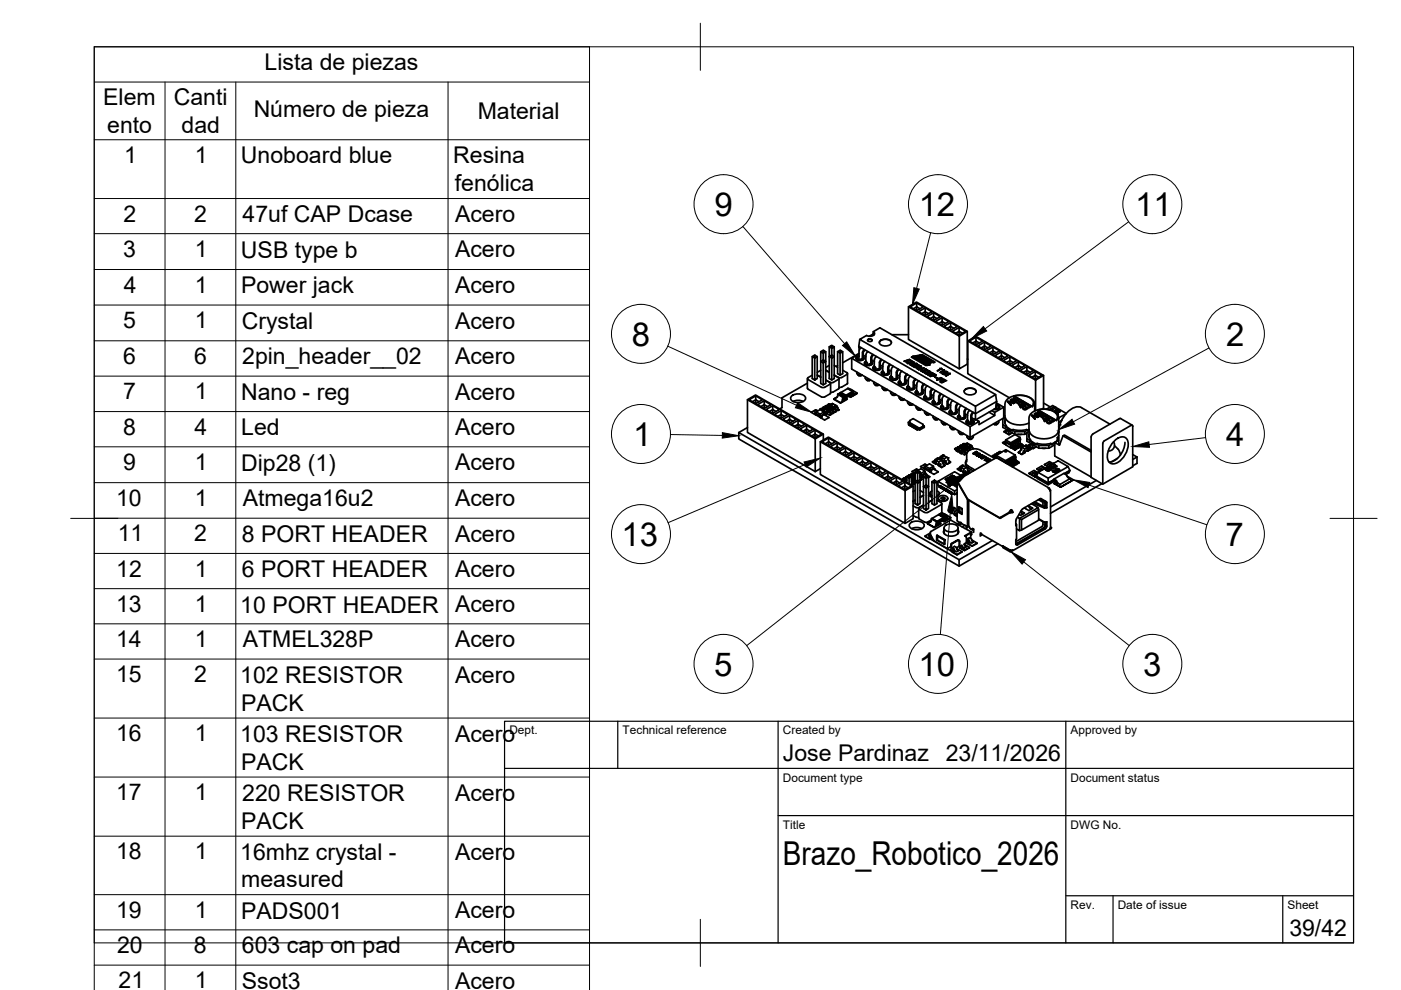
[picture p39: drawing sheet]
<svg xmlns="http://www.w3.org/2000/svg" width="297mm" height="210mm" viewBox="0 0 297 210" stroke-linecap="round" stroke-linejoin="round" font-family="sans-serif">
<defs><g id="words">
<g font-size="7">
<text x="151.5" y="45.8">9</text>
<text x="194.8" y="45.8">12</text>
<text x="240.7" y="45.8">11</text>
<text x="134" y="73.3">8</text>
<text x="259.9" y="73.3">2</text>
<text x="134.2" y="94.5">1</text>
<text x="260" y="94.5">4</text>
<text x="131.8" y="115.7">13</text>
<text x="259.9" y="115.8">7</text>
<text x="151.4" y="143.2">5</text>
<text x="194.8" y="143.2">10</text>
<text x="242.4" y="143.2">3</text>
<text x="166" y="183.4">Brazo_Robotico_2026</text>
</g>
<g font-size="4.9">
<text x="56.1" y="14.9">Lista de piezas</text>
<text x="21.9" y="22.3">Elem</text>
<text x="36.8" y="22.3">Canti</text>
<text x="22.7" y="28.1">ento</text>
<text x="38.5" y="28.2">dad</text>
<text x="53.8" y="24.8">Número de pieza</text>
<text x="101.3" y="25.2">Material</text>
<text x="26.3" y="34.6">1</text>
<text x="41.3" y="34.6">1</text>
<text x="51.1" y="34.6">Unoboard blue</text>
<text x="96.1" y="34.6">Resina</text>
<text x="96.4" y="40.5">fenólica</text>
<text x="26.2" y="47">2</text>
<text x="41.2" y="47">2</text>
<text x="51.4" y="47.2">47uf CAP Dcase</text>
<text x="96.5" y="47.1">Acero</text>
<text x="26.1" y="54.5">3</text>
<text x="41.3" y="54.5">1</text>
<text x="51.1" y="54.6">USB type b</text>
<text x="96.5" y="54.6">Acero</text>
<text x="26.2" y="62">4</text>
<text x="41.3" y="62.1">1</text>
<text x="51.1" y="62.1">Power jack</text>
<text x="96.5" y="62.1">Acero</text>
<text x="26.1" y="69.6">5</text>
<text x="41.3" y="69.6">1</text>
<text x="51.2" y="69.7">Crystal</text>
<text x="96.5" y="69.7">Acero</text>
<text x="26.1" y="77.2">6</text>
<text x="41.1" y="77.2">6</text>
<text x="51.4" y="77.3">2pin_header__02</text>
<text x="96.5" y="77.3">Acero</text>
<text x="26.1" y="84.6">7</text>
<text x="41.3" y="84.7">1</text>
<text x="51.1" y="84.7">Nano - reg</text>
<text x="96.5" y="84.7">Acero</text>
<text x="26.1" y="92.2">8</text>
<text x="41.2" y="92.2">4</text>
<text x="51.1" y="92.3">Led</text>
<text x="96.5" y="92.3">Acero</text>
<text x="26.1" y="99.6">9</text>
<text x="41.3" y="99.6">1</text>
<text x="51.1" y="99.8">Dip28 (1)</text>
<text x="96.5" y="99.7">Acero</text>
<text x="24.6" y="107.2">10</text>
<text x="41.3" y="107.2">1</text>
<text x="51.5" y="107.4">Atmega16u2</text>
<text x="96.5" y="107.3">Acero</text>
<text x="25" y="114.8">11</text>
<text x="41.2" y="114.8">2</text>
<text x="51.3" y="114.9">8 PORT HEADER</text>
<text x="96.5" y="114.9">Acero</text>
<text x="24.6" y="122.3">12</text>
<text x="41.3" y="122.3">1</text>
<text x="51.3" y="122.4">6 PORT HEADER</text>
<text x="96.5" y="122.3">Acero</text>
<text x="24.6" y="129.7">13</text>
<text x="41.3" y="129.7">1</text>
<text x="50.9" y="129.9">10 PORT HEADER</text>
<text x="96.5" y="129.8">Acero</text>
<text x="24.6" y="137.2">14</text>
<text x="41.3" y="137.2">1</text>
<text x="51.5" y="137.3">ATMEL328P</text>
<text x="96.5" y="137.3">Acero</text>
<text x="24.6" y="144.6">15</text>
<text x="41.2" y="144.6">2</text>
<text x="50.9" y="144.8">102 RESISTOR</text>
<text x="96.5" y="144.7">Acero</text>
<text x="51.1" y="150.7">PACK</text>
<text x="24.6" y="157.2">16</text>
<text x="41.3" y="157.2">1</text>
<text x="50.9" y="157.3">103 RESISTOR</text>
<text x="96.5" y="157.2">Acero</text>
<text x="166" y="161.4">Jose Pardinaz</text>
<text x="200.5" y="161.4">23/11/2026</text>
<text x="51.1" y="163.2">PACK</text>
<text x="24.6" y="169.7">17</text>
<text x="41.3" y="169.7">1</text>
<text x="51.4" y="169.8">220 RESISTOR</text>
<text x="96.5" y="169.8">Acero</text>
<text x="51.1" y="175.7">PACK</text>
<text x="24.6" y="182.2">18</text>
<text x="41.3" y="182.2">1</text>
<text x="50.9" y="182.3">16mhz crystal -</text>
<text x="96.5" y="182.3">Acero</text>
<text x="51.2" y="188.1">measured</text>
<text x="24.6" y="194.6">19</text>
<text x="41.3" y="194.6">1</text>
<text x="51.1" y="194.7">PADS001</text>
<text x="96.5" y="194.7">Acero</text>
<text x="24.8" y="202.1">20</text>
<text x="41.1" y="202.1">8</text>
<text x="51.3" y="202.2">603 cap on pad</text>
<text x="96.5" y="202.2">Acero</text>
<text x="273.4" y="198.6">39/42</text>
<text x="25.1" y="209.5">21</text>
<text x="41.3" y="209.5">1</text>
<text x="51.3" y="209.7">Ssot3</text>
<text x="96.5" y="209.6">Acero</text>
</g>
<g font-size="2.5">
<text x="108" y="155.7">Dept.</text>
<text x="132" y="155.7">Technical reference</text>
<text x="166" y="155.7">Created by</text>
<text x="227" y="155.7">Approved by</text>
<text x="166" y="165.7">Document type</text>
<text x="227" y="165.7">Document status</text>
<text x="166" y="175.7">Title</text>
<text x="227" y="175.7">DWG No.</text>
<text x="227" y="192.7">Rev.</text>
<text x="237" y="192.7">Date of issue</text>
<text x="273" y="192.7">Sheet</text>
</g>
</g></defs>
<!-- layer: Visible -->
<g fill="none" stroke="#000" stroke-width=".36">
<path d="M172.2 79.6l-.9 .5M172.6 75.4h.2zM172.6 75.4l-.4 .2M172.7 75.4v.5l-.5-.3v4.7l.5 .3 .6-.3v-4.7l-.6 .3v4.7M172.8 75.4l.5 .2M173.3 79.5l.7 .5M174 76.6v4.7l.5 .3 .6-.3v-4.7l-.6 .4v4.6M174 78.5l-.7 .4M174.4 76.4h.2zM174.4 74.3h.2zM174.4 76.4l-.4 .2M174.4 74.3l-.4 .3"/>
<path d="M174.5 76.3v-1.4l.6-.3v2l-.5-.2M174.5 74.4v.5l-.5-.3v2M174.5 76.4v.6l-.5-.4M174.6 74.3l.5 .3M175.1 78.5l.7 .4M175.8 75.6v4.7l.5 .3 .6-.3v-4.7l-.6 .3v4.7M175.8 77.5l-.7 .4M176.2 75.4h.2zM176.2 73.3h.2zM176.2 75.4l-.4 .2M176.2 73.3l-.4 .2M176.3 75.3v-1.5l.6-.3v2.1l-.5-.2"/>
<path d="M176.3 73.3v.5l-.5-.3v2.1M176.3 75.4v.5l-.5-.3M176.4 73.3l.5 .2M176.9 79.5l.8 .5M176.9 77.5l.7 .4M177.6 74.6v4.6l.5 .3 .6-.3v-4.6l-.6 .3v4.6M177.6 77.5l-.3 .2M178 74.3h.2zM178 74.3l-.4 .3M178.1 74.4v.5l-.5-.3M178.2 74.3l.5 .3M178.7 78.5l.8 .5"/>
<path d="M179.5 79.4l-1 .6h-.7l.1 .3-.1 .1M179.6 79l.1 .3-.1 .1M179.7 79.2v2l-.1 .2M180.6 76v2.2l25.1 14.5 7.1-4.1v-2.3M181.7 78.9l.1 .5 .9 .1M181.8 79.4l.3 .2M181.9 79.5l.4 .2 .4-.2M182.1 79.6v.1M182.1 76.1l-.1 .2M182.1 75.5l-.5 .2-.1 .2a.92 .92 0 0 0 .9 .5 .92 .92 0 0 0 .8-.6l-.2-.1M182.1 75.6l-.4 .2 .1 .3 .6 .2 .5-.2M182.1 75.1l-1.5 .9 25.1 14.5"/>
<path d="M182.1 74.9l-3.4 2M182.1 74.4v1.9M182.2 79.6h.3M182.2 74.2l-.1-.8 9.1 5.3M182.3 72l-.2 1.4M182.5 76.3h.1M182.6 79.6v.1M182.6 73.7l-.4 .7M182.6 76.3h.1M182.6 76.2v.1M182.7 79.5l-.2 .1M182.8 76.1l-.3 .1"/>
<path d="M183 75.3l.6 .3M183.3 74.1l-.4 .5-.1 1.5M183.3 74.3l-.3 .4v1.3l-.2 .2M183.5 79.9l.1 .5 .9 .1M183.6 76.6l-.3 .3a.9 .9 0 0 0 .9 .6 .9 .9 0 0 0 .8-.6l-.2-.2M183.7 76.7l-.2 .2a.66 .66 0 0 0 .5 .5 .66 .66 0 0 0 .7-.2M183.9 77.2l-.1 .1M183.9 72.2l.5-.3 .5 .3M184 74.6l-.4 .6v1.4l.3 .3v.5M184.1 71.9h.5l.3 .3-.6 .2-.3-.2zM184.3 77.3v.1M184.4 77.2v.1"/>
<path d="M184.4 77.2l-.1 .1M184.4 77.3h.1M184.8 76.3l.6 .4M185.1 75.2l-.4 .4-.1 1.6h-.1M185.1 70.8l-.8 .5M185.1 70.8l.2 .2M185.1 75.4l-.3 .3v1.4l-.2 .2M185.1 70.3l.3 .4a1.2 1.2 0 0 1-1.7 .4l-1.4 .9 24.5 14.1 4.3-2.4-24.5-14.2-1.5 .8v.5M185.4 77.6l-.3 .4a.9 .9 0 0 0 .8 .5 .9 .9 0 0 0 .9-.6l-.2-.2M185.4 76.3v1.3l.3 .5M185.4 77.8l-.1 .1a.66 .66 0 0 0 .5 .5 .66 .66 0 0 0 .7-.2M185.7 78.1v.3"/>
<path d="M185.7 78.2l-.1 .2M185.8 75.6l-.4 .6M186.1 78.3v.1M186.2 78.2l-.1 .1M186.2 78.2v.2M186.4 72.6a1.51 1.51 0 0 1 2.6 0M186.5 72.4a1.59 1.59 0 0 1 2.5 .2 1.48 1.48 0 0 1-2.6 0zM186.5 78.2l-.1 .1M186.6 77.4l.6 .3M186.9 76.4l-.3 .4v1.4M186.9 76.2l-.4 .4-.1 1.6h-.2M187.2 78.7l-.3 .3a.9 .9 0 0 0 .8 .6 .9 .9 0 0 0 .8-.7l-.1-.1"/>
<path d="M187.2 77.3v1.3l.1 .3M187.2 78.8l-.1 .1a.66 .66 0 0 0 .5 .6 .66 .66 0 0 0 .7-.2M187.3 78.9h.1M187.4 78.9l.1 .2M187.5 79.2v.2M187.5 79.2l-.1 .2M187.6 76.6l-.4 .7M188 79.3l-.1 .1M188 79.4h.1M188.1 79.3l-.1 .1M188.2 77.9v1.3l-.1 .1M188.3 79.2l-.1 .1"/>
<path d="M188.4 78.4l.6 .3M188.4 79.1v.1M188.7 77.4l-.3 .4v1.3M188.7 77.3l-.4 .6M189 79.7l-.3 .3a.9 .9 0 0 0 .8 .6 .9 .9 0 0 0 .8-.6l-.1-.2M189 78.3v1.4l.3 .3v.5M189 79.8l-.1 .2a.66 .66 0 0 0 .5 .5 .66 .66 0 0 0 .7-.2M189.4 77.7l-.4 .6M190 78.9v1.4M190.2 79.5l.6 .3M190.5 78.3l-.4 .6M190.5 78.5l-.3 .3v1.4"/>
<path d="M190.8 79.4v1.3M191.2 78.7l-.4 .7M191.2 78.7l1 .7M191.7 76.6l1.1-.4-.6 .7 .1-.2zM191.7 76.6h.1M191.8 80v1.3l-.1 .1M192 79.9v1.3l-.2 .2M192.1 76.5l.5-.1-.3 .3zM192.1 76.5l.2 .1M192.2 79.4l-.3 .6M192.3 76.7l-.1 .2M192.5 77l.7-.4-.1-.2 .5 .3-.3-.1z"/>
<path d="M192.5 77h.1M192.6 76.4l-.3 .3M192.6 70.9l-3.5 .1M192.6 65l1.7-1 10.8 6.3-1.7 1zM192.6 65v7l10.8 6.2M192.8 76.2l-1.1 .4M192.8 76.2v.1M192.9 77.3l.8-.5-.4 .5 .9-.2-.8 .5 .4-.4-.7 .2 .4-.4zM192.9 77.3h.1M193 65.1l1.4-.9 1.4 .9-1.4 .8zM193 79.7l-.7-.4-.3 .6M193 79.7l-.4 .7"/>
<path d="M193 79.7l1.1 .7-.4 .6M193.1 76.4v.1M193.1 76.5h.1M193.2 76.4l.3 .3M193.2 75.7l.3-.1 3.2 1.8-.4 .1zM193.2 76.6l-.7 .5M193.3 77.3h.1M193.3 77.5h.1M193.5 77l-.4 .4M193.5 75.6l-.2 .1M193.5 75.6l3.1 1.9M193.5 75.6l1.5-.3 .2 .2-.9 .5-.3-.2 .4-.2-.4 .2z"/>
<path d="M193.6 76.7h.1M193.6 77.7l.8-.5 .4 .2-.4-.1-.3 .2 .2 .1-.2-.1-.3 .2 .2 .2zM193.7 65.5l.7-.4v.8M193.7 76.8l-.8 .5M193.7 76.8h.1M193.8 77.7l.3 .2M193.8 77.2l-.4 .3M194 75.7h.1M194.1 77.5l.2 .1M194.2 77.1l-.9 .3M194.2 77.1h.1M194.3 77.5v.1"/>
<path d="M194.3 78a.57 .57 0 0 1 1-.2l-.1 .1v-.1l-.3-.1-.4 .2a.23 .23 0 0 0 .1 .3 .23 .23 0 0 0 .3-.1l-.1-.1 .2 .1a.41 .41 0 0 1-.7-.1zM194.3 78v.1M194.4 64.2v.9l.7 .4M194.4 76l.9-.5-.2-.2 .4-.1 2.7 1.6-.3 .1-2.3-1.3-1 .6zM194.4 75.6l-.3 .3M194.4 78l.1 .1M194.5 77.2l.3 .2M194.5 77.3l-.9 .4M194.5 78.1h.1M194.5 77.8l-.2 .2M194.6 78.1v.1M194.7 77.7l-.2 .2"/>
<path d="M194.7 78.1l-.1 .1M194.7 66.1l1.5-.8 1.4 .8-1.4 .8zM194.8 78.4l1.1-.4-.6 .6v-.1l-.2-.2zM194.8 78h.1M194.8 78.1l-.1 .1M194.8 77.7h-.1M194.8 77.4h.1M194.9 77.9l-.1 .1M194.9 78h.1M194.9 78l.1 .1M194.9 78.1l-.1 .1M194.9 77.6l-.1 .1"/>
<path d="M195 75.3l-1.4 .3M195 75.4l.2 .1M195 78.1h.1M195.1 77.6l-.2 .1M195.1 77.7h.2M195.2 78.3l.5-.2-.3 .4zM195.2 78.3l.2 .1M195.2 78.6h.1M195.2 77.8v.1M195.3 77.7v.1M195.3 75.5l-.9 .5M195.3 78.5l-.1 .1"/>
<path d="M195.5 66.5l.7-.4v.8M195.5 75.2l-.4 .1M195.5 75.3l2.7 1.5M195.6 78.6a.24 .24 0 0 0 .3 .2 .24 .24 0 0 0 .2-.2l-.1-.1h.5l-.2-.2 .4 .2-.5 .1v.1l-.3 .2-.3-.1zM195.6 78.6l-.1 .2M195.6 78.7l.1 .1M195.6 75.7l-.8 .6M195.6 75.7l.9 .6M195.7 78.1l-.3 .4M195.7 78.8h.1M195.7 76.8l.9-.5 .6 .3-.2 .2-.4-.2 .3 .2-.3 .2-.4-.3 .4 .3-.3 .1zM195.8 78.8l-.1 .1"/>
<path d="M195.8 78l-1 .3M195.8 78.1h.1M195.9 76l-.9 .4-.3-.2 .9-.5 .9 .5-.8 .6-.3-.2 .8-.4M195.9 76l-.8 .4 .2 .2 .9-.4M195.9 76l-.8 .4M195.9 78h.1M195.9 78.8l-.1 .1M196 78.8l-.1 .1M196 79.1l1.1-.3-.4-.1a.24 .24 0 0 1 .3-.1 .24 .24 0 0 1 .1 .3l-.9 .2 .3 .2zM196 78.8v.1M196 78.5v.1M196 78.5h.1"/>
<path d="M196 79.1h.1M196.1 78.8l-.1 .1M196.1 78.8h.1M196.1 78.7v.1M196.2 65.3v.8l.7 .4M196.2 78.7l-.1 .1M196.2 76.2h.1M196.2 76.8l.3 .2M196.2 78.6l.1 .1M196.2 76.2l-.8 .4M196.2 79.1l.3 .2M196.3 78.3h-.1"/>
<path d="M196.3 78.3h.1M196.3 78.3l.4 .2M196.4 77.2l.9-.5 .3 .1-.7 .4 .3 .2h-.4zM196.5 78.5l-.5 .1M196.5 76.6l.4 .2M196.5 67.1l1.5-.8 1.4 .8-1.4 .8zM196.6 76.3l-.8 .5M196.6 76.3l.6 .3M196.7 78.7h.1M196.7 79l-.7 .1M196.7 78.7v.1M196.8 79.3l.3-.1a.34 .34 0 0 1 .4-.2 .34 .34 0 0 1 .3 .3l-.4 .1a.33 .33 0 0 1-.3 .2 .33 .33 0 0 1-.3-.3z"/>
<path d="M196.8 79h-.1M196.8 78.7h-.1M196.8 79.4l.3-.1 .2 .1M196.9 79.5l.2 .1M196.9 79.2l-.2 .2M196.9 77.2l.2 .2M196.9 78.7h-.1M197 78.9l-.2 .1M197 78.7h-.1M197 78.7l.1 .1M197.1 78.8l-.1 .2M197.1 79.6h.1"/>
<path d="M197.1 78.8h.1M197.2 79.2l-.3 .1M197.3 67.5l.7-.4v.8M197.3 79.8l.8-.5 .3 .2-.2 .2-.5-.1zM197.3 79.8h.1M197.3 79.5l-.2 .1M197.3 76.7l.2 .1M197.3 79.2h.4M197.3 76.7l-.9 .5M197.3 79.2l.2 .1 .2-.1-.1 .1M197.3 79.2l.1 .1M197.3 79.4v.1"/>
<path d="M197.3 79.4a.27 .27 0 0 1-.2 .2 .27 .27 0 0 1-.3-.2l.1 .1M197.3 79.5h.1M197.4 79.3h.1M197.4 79.3v.1M197.5 79l-.3 .2 .1-.1M197.5 79h.1M197.6 79.3h-.1M197.6 79.1h.1M197.7 79.1l.1 .1M197.8 79.6l.3-.2 .2 .2M198 66.3v.8l.6 .4M198.1 79.3l-.8 .5"/>
<path d="M198.1 79.7h-.1M198.1 79.3h.1M198.1 79.3l.3 .2M198.2 79.7h-.1M198.2 79.9l.6 .3zM198.3 79.6l-.1 .1M198.3 79.9h-.1M198.3 79.9h.1M198.3 79.9l.5 .3M198.3 79.6l-.3 .1-.2-.1 .2 .1M198.3 79.6v.1M198.3 68.2l1.4-.9 1.5 .9-1.5 .8z"/>
<path d="M198.4 79.5v.1M198.8 78.6l.6-.4-.1-.1h.3zM198.8 78.6h.1M199.1 68.6l.6-.4v.8M199.3 78.2h.1M199.3 78.1v.1M199.3 78.9l.7-.3-.1-.1h.3zM199.4 78.2l-.6 .4M199.4 78.2h-.1M199.6 78.1l-.2 .1M199.6 78.1v.1M199.7 79.2l1.1-.2-.4-.2a.24 .24 0 0 1 .3 0 .24 .24 0 0 1 .1 .3l-.9 .1 .3 .2z"/>
<path d="M199.7 67.3v.9l.7 .4M199.7 79.2h.1M199.9 78.5h.1M199.9 79.2l.3 .2M200 78.5h-.1M200.1 69.2l1.4-.8 1.5 .8-1.5 .8zM200.2 78.5l-.9 .4M200.2 78.5h.1M200.4 78.8h.1M200.4 79.1l-.6 .1M200.6 79.7l.6-.4-.1-.1h.4zM200.6 79.1h-.2"/>
<path d="M200.6 78.8h-.2M200.6 79.6v.1M200.6 78.8h.1M200.6 78.8l.3 .1M200.7 79.1h-.1M200.8 79l-.1 .1M200.8 69.6l.7-.4v.8M200.9 78.9v.1M201.1 79.2h.1M201.4 79.2l-.8 .5M201.5 68.4v.8l.7 .4M201.9 70.2l1.4-.8 1.4 .8-1.4 .8z"/>
<path d="M202.6 70.6l.7-.4v.8M203.3 69.4v.8l.7 .4M205.1 70.3v6.9l-1.7 1v-6.9M205.1 76.1l.1 .1M205.2 72.3l1.7-1 14.4 8.3-1.7 1zM205.2 72.3v6.9l8.8 5.1M205.5 72.3l1.4-.8 1.4 .8-1.4 .8zM206.2 72.7l.7-.4v.8M206.9 71.5v.8l.7 .4M207.3 73.4l1.4-.9 1.4 .9-1.4 .8zM208 73.8l.7-.4v.8M208.7 72.5v.9l.7 .4"/>
<path d="M209.1 74.4l1.4-.8 1.4 .8-1.4 .8zM209.8 74.8l.7-.4v.8M210.5 73.6v.8l.7 .4M210.9 75.4l1.4-.8 1.4 .8-1.4 .8zM211.6 75.8l.7-.4v.8M212.3 74.6v.8l.7 .4M212.7 76.5l1.4-.9 1.4 .9-1.4 .8zM213.4 76.9l.7-.4v.8M214.1 75.6v.9l.7 .4M214.5 77.5l1.4-.8 1.4 .8-1.4 .8zM215.2 77.9l.7-.4v.8M215.9 76.7v.8l.7 .4"/>
<path d="M216.3 78.5l1.4-.8 1.4 .8-1.4 .8zM217 78.9l.7-.4v.8M217.7 77.7v.8l.7 .4M218.1 79.6l1.4-.8 1.4 .8-1.4 .8zM218.8 80l.7-.4v.8M219.5 78.8v.8l.7 .4M221.3 79.6v6.9l-.4 .3M158.5 84.7l1.7-1 14.4 8.3-1.8 1zM158.5 84.7v7l14.3 8.3M158.5 90.6l-1.9 1.1M158.8 84.8l1.4-.9 1.4 .9-1.4 .8zM159.5 85.2l.7-.4v.8"/>
<path d="M160.2 83.9v.9l.7 .4M160.6 85.8l1.4-.8 1.4 .8-1.4 .8zM161.3 86.2l.7-.4v.8M162 85v.8l.7 .4M162.4 86.8l1.4-.8 1.4 .8-1.4 .8zM163.1 87.2l.7-.4v.8M163.8 86v.8l.7 .4M164.2 87.9l1.4-.8 1.4 .8-1.4 .8zM164.9 88.3l.7-.4v.8M165.6 87.1v.8l.7 .4M166 88.9l1.4-.8 1.4 .8-1.4 .8zM166.7 89.3l.7-.4v.8"/>
<path d="M167.4 88.1v.8l.7 .4M167.8 84a2.08 2.08 0 0 1 3 .3 1.38 1.38 0 0 1-1.8 1 1.22 1.22 0 0 1-1.4-1zM167.8 90l1.4-.9 1.4 .9-1.4 .8zM168.1 85.1l1.3-.2 .9 .2M168.5 90.4l.7-.4v.8M169.2 89.1v.9l.7 .4M169.6 91l1.4-.8 1.4 .8-1.4 .8zM170.3 91.4l.7-.4v.8M171 90.2v.8l.7 .4M171.2 81.3l-5.4 3v2.1l-.5 .3M171.2 80.3v2M171.2 82.3l.1 .2"/>
<path d="M171.3 80.5l3.1 1.7 .5-.1 1.1-.6 .1-.2-.1-.2h.7M171.3 82.5l2.9 1.7M171.3 80.1l-.1 .2 .1 .2M171.4 92l1.4-.8 1.4 .8-1.4 .8zM172 87.4l1 .5M172.1 92.4l.7-.4v.8M172.7 87.6l1.4 .8v.2l-1.2-.7zM172.8 91.2v.8l.7 .4M172.8 93v7M172.9 86.9h.1M173 87.9l-.1 .1M173 87.5l-.3 .1"/>
<path d="M173 87.3l.9 .5M173.2 87l-.3-.1-.9 .5h.1M173.4 87.1l-.5-.1-.3 .2M173.9 93.7l1.7-1 18 10.4-1.7 .9zM173.9 93.7v6.9l18 10.4M173.9 99.4l-1.1 .6M174 88.5h-.1M174.1 86.6v.1M174.1 86.6l-.2 .3M174.1 86.7h.4M174.2 84.1h.7M174.2 86.9h.1"/>
<path d="M174.3 93.7l1.4-.8 1.4 .8-1.4 .8zM174.3 87.1l.9 .4v.2M174.3 88.3l-.2 .1M174.3 88.3l-.1 .2M174.3 86.9l-.1 .1M174.4 87l.6 .4 .2-.1-.2 .1M174.4 87h.1M174.5 87l2.2-1.3 .5 .3-2.2 1.3zM174.5 87h-.1M174.5 86.9h-.3M174.5 86.9h.1M174.5 86.9l-.2 .1"/>
<path d="M174.5 86.5h.1M174.6 92v1.3M174.6 86.6l-.4 .3M174.6 86.3h.1M174.6 86.6h.1M174.6 86.3l-.2 .2 .2 .1M174.6 86.3l.5 .1M174.6 86.6l.3 .2M174.7 87.3l-.8-.5-.9 .5v.4l.9 .6 .9-.5-.1-.5-.8 .5v.5M174.8 87.5l.4 .2M174.8 87.7l.2 .3M174.8 89v.1"/>
<path d="M174.9 86.5l-.1 .2M174.9 86.5v.2M174.9 86.5l.2 .1M175 94.1l.7-.4v.8M175 87.3v.1M175 86.5v.1M175 87.9l-.1 .1M175.1 86.2h.1M175.1 80.6l.9 .5M175.1 86.2l.1 .1M175.1 88.1l.6 .4M175.1 87.4l.1 .1"/>
<path d="M175.2 87.3h.1M175.2 86l-.2 .1v.1M175.2 88.1l-.7-.1-.2 .3M175.2 86.6v.1M175.2 86.6l.4 .2M175.2 86h.4M175.2 86h.1M175.2 87.5v.2l-.2-.1 .2 .2M175.2 86.3l-.2 .1M175.3 86.7l.3 .1M175.3 86.7h-.1M175.3 87.5v.2"/>
<path d="M175.3 87.7l-.1 .1M175.4 87.7l.4 .2M175.4 87.7l-.2 .1M175.5 86.2v.2l-.3-.1M175.5 87.1l.2-.1zM175.6 86.3l-.1-.1v.2M175.6 85.8v.1M175.6 86.4l.3 .2 .2-.1M175.6 85.9h.1M175.6 86.3l.5 .3h-.2zM175.6 85.9l.2 .1M175.7 88.5a1.19 1.19 0 0 1-1.8 0"/>
<path d="M175.7 86.4l.3 .2zM175.7 86.4h.1M175.7 87.3l.5 .6M175.7 87.3l-.3 .1v.3M175.7 86.3l-.2-.1v.2M175.7 92.9v.8l.7 .4M175.7 86.4h.2M175.7 87.3h.1M175.7 86.9l.2 .2v.2M175.7 85.7h.1M175.7 86.5h.1M175.8 85.7l-.2 .1"/>
<path d="M175.8 86l-.3 .2 .2 .1M175.8 87.3l.1 .1M175.8 86h.1M175.8 86l.2 .1M175.8 85.7h.4M175.8 87.9v.1M175.8 88h.2M175.9 87.3l-.4-.2-.3 .2 .1 .2M175.9 87.1v.2M175.9 87l-.3 .1M175.9 86.4l.1 .1M175.9 87.4l.6 .3 .2-.2"/>
<path d="M175.9 87.4l.1-.3 .2-.1 .5 .5M175.9 87v.4M176 88h.1M176 85.8v.3M176.1 94.7l1.4-.8 1.4 .8-1.4 .8zM176.1 86.1l.1 .1M176.1 86.8l.2-.2zM176.1 86.1h.3v.2l.3-.1-.3 .2-.1-.3-.2 .1zM176.1 81.3v2.1l-1.2 .8M176.1 85.9l.1 .1M176.1 86.1h.2l.1 .3 .3-.2M176.1 86.8l.4-.1v.3"/>
<path d="M176.2 87.9l-.2 .1M176.2 86.9l-.2-.1-.3 .1 .2 .2M176.2 86.9h.1M176.2 86l-.1-.1v.1M176.3 86.9v.1M176.3 87h.2M176.3 86.6h.1M176.3 86.6l.2 .2v.2M176.3 86.9l.2 .2M176.5 87.1l.1-.3 .2-.2 .5 .6-.2 .1M176.5 87h.1M176.5 87.1l.4 .2"/>
<path d="M176.5 86.8v.2M176.6 85.8l-.1-.2-.5 .2 .3 .1M176.6 85.7h.1M176.6 85.7h-.1M176.6 85.6v.1M176.6 86.5l.3-.2-.3 .2M176.7 87.6h-.1M176.8 87.5l-.1 .1M176.8 95.1l.7-.4v.8M176.8 84.6l1.4 .9M176.8 86.6v.1M176.8 86.6h.2"/>
<path d="M176.8 86.6l-.2-.2-.3 .2 .2 .2M176.9 86.3h.1M176.9 86.3l.2 .1-.1 .2M176.9 86.6l.2 .1M176.9 87.3h.1M177 87.3h.1M177 86.4v.2M177 86.4l-.3 .1M177.1 86.7v-.3l.3-.1 .5 .6-.2 .1M177.1 86.6h-.1M177.1 86.7l.4 .3M177.1 86.4v.3"/>
<path d="M177.1 84.4l-.3 .2 1.4 .8 .3-.2M177.2 86.1h.1zM177.2 86l.1 .1M177.3 87.2l-.2 .1M177.3 87.2h.1M177.5 93.9v.8l.7 .4M177.5 86.1l-.6 .2 .2 .1M177.5 86.9l.2 .1M177.5 86.1v.4M177.5 86.4v.1M177.6 84.1l-.5 .3M177.6 83.6l1.1 .6-.1 .5"/>
<path d="M177.6 83.6l.2-.1 1 .6M177.6 83.6v.3M177.6 83.9v.2M177.7 87h.1M177.7 82.5l-1 .6-.6 .1M177.7 80.4l-1 .7M177.8 86.9l-.1 .1M177.9 95.8l1.4-.9 1.4 .9-1.4 .8zM177.9 80.2v2.1l-.1 .2M177.9 86.9h.1M178 83.3l1.1 .7M178.2 85.4v.1"/>
<path d="M178.3 83.2l-.3 .2 1.1 .6M178.3 83.2l1.1 .6M178.6 96.2l.7-.4v.8M178.6 84.7l-.1 .5M178.8 84.3l2-1.1v.3l-2 1.2M178.8 84.1v.5M178.8 84.1l-.1 .1M178.8 84.6v.1M179 84.5l-.2 .2M179.1 84.5l.2 .3M179.1 84l.3-.2zM179.2 84.8l-.7 .4"/>
<path d="M179.3 94.9v.9l.7 .4M179.3 84.4l.3 .2-.4 .2M179.5 81.4l-1 .7h-.6M179.6 84.6l-1.4 .9M179.6 96.8l1.5-.8 1.4 .8-1.4 .8zM179.7 82.4l1.1 .6v.5M179.7 82.4l.2-.1 1 .6-.1 .3-2 1.1v-.2M179.7 82.4l1.1 .6-2 1.1-1-.6 .2-.1M179.7 82.4l-1.4 .8M179.9 84l.4 .2M180.3 82.5l1.4 .8M180.4 97.2l.7-.4v.8"/>
<path d="M180.4 83.7l.3 .2-.4 .3-.3-.2M180.6 83.7l.1 .2M180.7 83.9l1-.6-1.4 .9M180.8 83.5l-.2 .2M180.8 83.5h.1M180.9 82.9v.3M181 83.2v.2M181 83.4l.5 .1M181.1 96v.8l.7 .4M181.4 97.8l1.5-.8 1.4 .8-1.4 .9zM182.2 98.2l.7-.4v.9M182.9 97v.8l.7 .4"/>
<path d="M183.2 98.9l1.5-.8 1.4 .8-1.4 .8zM183.6 80.5l.3 .1M183.7 80.5l.4 .2 .4-.2M183.9 80.6v.1M184 99.3l.7-.4v.8M184.4 80.6v.1M184.5 80.5l-.5 .1M184.7 98.1v.8l.7 .4M185 99.9l1.5-.8 1.4 .8-1.4 .8zM185.3 81v.2M185.3 81.2l.3 .4 .7-.1M185.4 81.5a.65 .65 0 0 0 .9 .1l-.4 .2-.4-.3"/>
<path d="M185.7 81.6v.1M186.2 81.6v.1M186.5 99.1v.8l.7 .4M187 82l.2 .5 .9 .1a.61 .61 0 0 1-.9-.1M187.3 82.6l.4 .2 .4-.2M187.5 82.7v.1M188 82.7v.1M188.8 83v.3M188.8 83.3l.4 .3h.7a.61 .61 0 0 1-.9 0M189.1 83.6l.4 .2 .4-.2M189.3 83.7v.1M189.3 80.3l-.1 .1"/>
<path d="M189.7 80.4v.1M189.8 83.7v.1M189.8 80.3l-.1 .1M189.8 80.3v.1M190 80.3h-.2M190.1 80.3l-.1 .1M190.2 80.2v.1M190.6 84.1v.2M190.6 84.3l.4 .4h.7l-.2 .1M190.8 80.7l.1 .3M190.8 80.8l-.3 .3a.9 .9 0 0 0 .8 .5 .9 .9 0 0 0 .8-.6l-.1-.2M190.8 84.6l.3 .2"/>
<path d="M190.8 80.9l-.1 .1a.66 .66 0 0 0 .5 .5 .66 .66 0 0 0 .7-.2M190.9 84.6l.4 .3 .4-.2M191 81l.1 .2M191.1 84.7v.2M191.1 81.2v.3M191.1 81.3l-.1 .2M191.1 84.8h.4M191.5 81.4v.1M191.6 84.7v.2M191.6 81.3l-.2 .1M191.6 81.5h.1M191.7 81.4h-.1"/>
<path d="M192 80.5l.6 .3M192.4 85.1v.3M192.4 85.4l.4 .3h.7l-.2 .1M192.6 81.8l-.3 .3a.9 .9 0 0 0 .8 .6 .9 .9 0 0 0 .8-.6l-.1-.2M192.6 80.4v1.3l.1 .3M192.6 85.7l.7 .1M192.6 90.1l.5 .2 .2-.1M192.6 90v.1M192.6 81.9l-.1 .1a.66 .66 0 0 0 .5 .6 .66 .66 0 0 0 .7-.2M192.7 82h.1M192.7 85.7l.4 .2 .4-.2M192.8 82l.1 .5"/>
<path d="M192.8 85.8v.1M192.9 89.9h.1M192.9 89.4l-.3 .1M192.9 89.6h.1M192.9 89.6l2 1.2M192.9 82.3l-.1 .2M193 89.9l.3 .2M193.1 90.3h.1M193.3 90.2l.2 .2M193.3 90.2l-.2 .1-.5-.3h.2l-.2-.2v-.3l2.4 1.4v.3l-.3-.2M193.4 90.5l.4 .2 .2-.1M193.4 85.8v.1"/>
<path d="M193.4 90.5h.1M193.4 100l.6 .3-.3 .2 .2 .2M193.4 82.5h.1M193.4 82.5l-.1-.1v.1M193.6 82.3l-.2 .1M193.6 81v1.4M193.6 88.8l-.7 .4v.4M193.7 88.8l1.9 1.1M193.7 90.4l-.3 .1 .4 .2 .2-.1M193.7 90.3l.3 .3M193.8 90.7h.1M193.8 82.2l-.2 .2"/>
<path d="M193.8 81.5l.6 .3M193.8 80.9v1.3M194 90.6l.2 .2M194.1 90.9l.4 .3 .2-.2M194.2 86.1v.3M194.2 86.4l.4 .4 .7-.1-.2 .2M194.3 99.4v.1M194.3 82.8l.2 .3M194.4 82.8l-.3 .4a.9 .9 0 0 0 .8 .5 .9 .9 0 0 0 .8-.6l-.1-.2M194.4 81.4l-.1 1.4M194.4 90.7l-.3 .2 .4 .2 .2-.1M194.4 90.7v.1"/>
<path d="M194.4 90.7l.3 .3M194.4 86.7l.3 .2M194.4 99.8h.2zM194.4 99.8l-.4 .2M194.4 83l-.1 .1a.66 .66 0 0 0 .5 .5 .66 .66 0 0 0 .7-.2M194.5 91.1v.1M194.5 86.7l.4 .2 .4-.2M194.5 99.9v.5l.6-.4v2.1l-.5-.2M194.5 99.6l-.2-.2-.9 .6 .1-.1M194.6 83l.1 .3M194.6 99.8l.7-.4 .8 .5M194.6 99.8l.5 .2"/>
<path d="M194.6 86.8v.1M194.7 83.3v.3M194.7 83.4l-.1 .2M194.7 80.8l-.3 .6M194.7 86.8h.4M194.8 99.7l-.6-.1-.2 .1M194.8 80.8l-.7-.4-.3 .5M194.8 80.8l1.1 .6-.4 .4-.1 1.6h-.2M194.8 80.8h-.1M195 83.5v.1M195 83.5h.2M195.2 86.8v.1"/>
<path d="M195.2 98.9l.9 .6M195.2 83.5v.1M195.3 98.9h-.1M195.6 82v1.3l-.3 .2M195.6 82.6l.6 .3M195.6 89.9l.1 .5M195.7 90.2l.3 .2v.2l-1 .6M195.7 90.2l.2 .1M195.7 90.3l-.8 .4M195.9 99.1l1.4 .8v.2l-1.2-.6zM195.9 90.3h.1M196 90.4l-1 .5"/>
<path d="M196 87.2v.3M196 87.4l.4 .4h.7l-.6 .1M196.1 98.4h.1M196.1 83.8l.4 .4v.4M196.2 83.9l-.3 .3a.9 .9 0 0 0 .8 .5 .9 .9 0 0 0 .8-.6l-.1-.1M196.2 99l-.3 .1M196.2 98.8l.9 .5M196.2 87.7l.3 .2M196.2 84l-.1 .1a.66 .66 0 0 0 .5 .5 .66 .66 0 0 0 .7-.2M196.3 87.8l.4 .2 .4-.2M196.3 98.5l-.2-.1-.9 .5M196.4 87.9v.1"/>
<path d="M196.5 84.4l-.1 .2M196.5 81.9l-.3 .6-.1 1.3M196.6 98.6h-.6l-.2 .1M196.6 81.8l-.7-.4-.3 .6M196.6 81.8l1.1 .6-.1 .1M196.6 81.8l-.1 .1M196.8 84.6h.1M196.9 87.9v.1M197 84.4l-.2 .1M197 84.6h.1M197 84.5v.1M197.2 84.4l-.2 .1"/>
<path d="M197.4 83.6l.6 .3M197.5 99.8l-.2 .1M197.5 99.8l-.2 .3M197.6 82.7l.1-.3 9.1 5.3v1.3l-.8-.4M197.6 82.5l-.4 .6v1.3M197.6 82.7l-.2 .3v1.4l-.3 .1M197.7 97.9l.7 .4M197.8 88.2v.3M197.8 88.5l.4 .3h.7l-.6 .1M197.9 98.8l-.8-.4-.9 .4-.1 .4 1 .6 .9-.5-.1-.5-.8 .5v.5M197.9 84.8l.4 .4v.5M198 83.5l-.1 1.4"/>
<path d="M198 84.9l-.3 .3a.9 .9 0 0 0 .8 .6 .9 .9 0 0 0 .8-.6l-.1-.2M198 99.3l.2 .3M198 88.8l.3 .1M198 85l-.1 .1a.66 .66 0 0 0 .5 .6 .66 .66 0 0 0 .7-.2M198.1 88.8l.4 .2 .4-.2M198.1 97.9h.1M198.2 97.8l-.4 .1M198.2 97.6l-.5 .4 .7 .4M198.2 99.4l-.2 .1M198.2 88.9v.1M198.3 99.6l.6 .4h-.1M198.3 85.5l-.1 .1"/>
<path d="M198.3 82.9l-.3 .6M198.3 99.7l-.6-.2-.2 .3M198.4 98.3l.1-.1zM198.4 82.9h-.1M198.5 98.2l.5 .3M198.5 98l-.1 .3M198.6 98.3h-.2M198.6 80.6l.8-.5 .4 .2-.4 .3-.3-.2zM198.6 85.6v.1M198.7 88.9v.1M198.8 85.5v.1M198.8 85.5l-.2 .1"/>
<path d="M198.9 98.6l.7 .5M198.9 98.6l.7 .4M199 98.6h-.1M199 97.3l-.5 .3M199 97.3l.6 .3M199 85.5h-.1M199 98l-.5-.4v.6M199 97.3l-.5 .3v.4M199 97.3l-.3-.2-.5 .4v.3M199.1 80.3l.3-.1 .3 .1M199.2 84.6l.5 .4M199.3 97.2h.1"/>
<path d="M199.3 98.3l.3 .7M199.4 80.9l.6-.5-.5 .4v.2l1-.3-.6 .4a.32 .32 0 0 1-.3 0 .32 .32 0 0 1-.2-.2zM199.4 80.9l-.1 .1M199.4 96.9l-.5 .3M199.4 83.5l-.4 .6v1.4M199.4 83.7l-.2 .3v1.4l-.3 .1M199.5 80.9v.1M199.5 80.8l-.1 .1M199.5 83.5h-.1M199.5 83.7h-.1M199.5 80.5h-.2M199.5 81h.2"/>
<path d="M199.6 97.6l-.6 .4v.6M199.6 97.6l.3 .2v.3M199.6 89.3l.2 .5h.9M199.6 80.4l.1-.1-.3 .2-.3-.2 .2 .2M199.6 80.4l-.1 .1M199.6 99l.8-.4zM199.6 97.6l.6 .3M199.6 97.3v.3M199.7 97.6h-.1M199.7 81v.1M199.7 85.9l-.3 .4a.9 .9 0 0 0 .9 .5 .9 .9 0 0 0 .8-.6l-.1-.2M199.7 80.3h.1"/>
<path d="M199.7 80.3l-.3-.2-.8 .5M199.7 97.6v.1M199.8 89.8a.61 .61 0 0 0 .9 0M199.8 86.1l-.1 .1a.66 .66 0 0 0 .5 .5 .66 .66 0 0 0 .6-.2M199.9 98.1l.1 .3 .4 .2M199.9 98l.4 .6M199.9 81l-.2 .1M199.9 89.8l.4 .3 .4-.2M200 86.2l.1 .5M200 80.4l-.5 .4M200 89.9v.1M200.1 86.5l-.1 .2"/>
<path d="M200.1 80.4l-.1 .1M200.1 80.5h.1M200.1 83.9l-.4 .7v1.3l.2 .3M200.1 98h.1M200.1 98l.7 .4M200.2 96.6l.5 .4M200.2 96.6l-.6 .4M200.2 97.3l-.6-.3v.6M200.2 96.7l-.6 .3v.3M200.2 97.7v-.4l.6-.3 .2 .1 .1 .6 .4 .3M200.2 96.6l-.3-.1-.5 .3v.3l-.3 .2M200.2 97.7l-.1 .3 .7 .4"/>
<path d="M200.2 83.9h-.1M200.4 80.7l-.5 .3M200.4 86.6v.1M200.5 80.7h-.1M200.5 80.7h.1M200.5 97.6l.3 .7M200.5 89.9v.1M200.6 86.5l-.2 .1M200.6 86.7h.1M200.6 86.6h.1M200.8 85.2v1.3l-.2 .1M200.8 98.4l.7-.4z"/>
<path d="M200.9 86.5l-.2 .1M201 85.7l.5 .3M201 86.4l-.1 .1M201 97.4l.5 .5M201.2 84.8l-.2 .3v1.3M201.3 84.5l-.5 .7M201.3 84.7l-.1 .1M201.4 90.3v.3M201.4 90.6l.4 .3h.7M201.5 87l-.3 .3a.9 .9 0 0 0 .9 .6 .9 .9 0 0 0 .8-.7l-.1-.1M201.5 85.6v1.3l.2 .3M201.6 90.8a.61 .61 0 0 0 .9 .1"/>
<path d="M201.6 87.1l-.1 .1a.66 .66 0 0 0 .5 .6 .66 .66 0 0 0 .6-.2M201.7 87.2l.2 .2M201.7 90.9l.4 .2 .4-.2M201.8 91v.1M201.9 87.5v.2M201.9 87.5l-.1 .2M202 84.9l-.4 .7M202.2 87.7h.1M202.3 91v.1M202.4 87.6v.1M202.4 95.2l.1 .1M202.5 95.3l.3 .1"/>
<path d="M202.6 87.5l-.4 .1M202.6 86.2v1.3M202.6 95.1h.1M202.6 95l-.2 .2M202.6 95.1h.5M202.7 87.5l-.2 .1M202.8 95.3v.2M202.8 95.6h.1M202.8 86.7l.5 .3M202.8 87.4l-.1 .1M202.8 95.3h.1M202.8 95.3v.3l.2 .2-.2-.2"/>
<path d="M202.8 95.6v-.3l1 .6v.2M202.8 95.6l1 .5M203 99.4l.7 .4M203 95.4l2.3-1.3 .5 .3-2.3 1.3zM203 95.3h-.2M203 95.3h.1M203 95.4l.6 .4 .2-.1M203 95.3l-.1 .1M203.1 94.9h.1M203.1 85.7l-.3 .4v1.3M203.1 85.5l-.5 .7M203.1 95.7l-.1 .1"/>
<path d="M203.1 94.9l.1 .1M203.1 99.4h.3l.1-.4 .6-.3 .2 .1-.5 .3v.4M203.1 94.7v.2M203.2 94.7l.4 .1M203.2 94.7h-.1M203.2 91.3l.2 .5 .9 .1M203.2 95l-.4 .3M203.2 95h.1M203.2 95l.2 .2M203.3 88l.2 .2M203.3 88l-.3 .3a.9 .9 0 0 0 .9 .6 .9 .9 0 0 0 .8-.6l-.1-.2M203.3 86.6v1.4"/>
<path d="M203.4 91.9l.3 .1M203.4 88.1l-.1 .2a.66 .66 0 0 0 .5 .5 .66 .66 0 0 0 .6-.2M203.4 99.4h.1M203.5 88.2l.1 .1 .1 .5M203.5 94.9v.2M203.5 94.9l-.1 .2M203.5 99.1l-.5 .4 .7 .3M203.5 94.9l.2 .1M203.5 91.9l.4 .2 .4-.2-.3 .1M203.5 94.9h.1M203.5 95.7l.1 .1 .2-.1M203.6 94.5v.1"/>
<path d="M203.6 95l-.1-.1v.2M203.6 92v.1M203.6 94.6h.1M203.6 94.6l.2 .1M203.7 88.6l-.1 .1M203.7 95.8l.1 .3-.3-.1 .3 .2M203.7 99.8h.1zM203.7 92h.4M203.7 95.6l.1 .1M203.8 95v.1M203.8 94.4h.1M203.8 94.4l-.2 .1"/>
<path d="M203.8 95l.4 .2M203.8 95h.1M203.8 94.4h.4M203.8 99.1l.5-.3 .6 .3M203.8 99.5l-.1 .3M203.8 86l-.4 .6M203.8 94.7l.2 .1M203.8 94.7l-.3 .2M203.8 95.9v.3M203.8 96.2l.1-.1 .4 .2M203.8 95.1l.4 .1M203.8 95.1h.1"/>
<path d="M203.8 96.1v.1M203.9 99.8l-.2 .1M204.1 95.5l.2-.1zM204.1 94.5l.2 .2M204.1 94.6l.1 .1M204.1 94.6v.2M204.1 94.5l-.1 .3M204.1 94.2l.2 .2M204.1 92v.1M204.2 94.7l-.1-.1v.2M204.2 88.6l-.2 .2M204.2 94.8l.2 .2 .3-.1"/>
<path d="M204.2 88.7h.1M204.2 94.3h.1M204.2 94.7l.5 .3h-.3zM204.2 95.6l-.2-.1-.3 .1 .1 .3M204.2 94.8l.4 .1zM204.2 95.6l.3 .1M204.2 94.8h.1M204.2 94.8h.3M204.2 95.7l-.2 .1v.3M204.2 95.7l.5 .5M204.2 95.7v.1M204.3 95.3v.1"/>
<path d="M204.3 94.9h.1M204.3 95.4l.2 .1-.1 .2M204.3 99.8v-.4l.6-.3 .2 .2 .2 .6 .4 .2M204.3 94.4l-.3 .1M204.3 94.1h.1M204.3 94.4h.1M204.3 94.1l-.2 .1M204.3 94.1h.5M204.3 99.5l-.5-.4v.7l.5 .2M204.3 94.4l.3 .1M204.3 99.8l-.1 .3M204.4 96.3v.1"/>
<path d="M204.4 87.2v1.4h-.2M204.4 83a1.51 1.51 0 0 1 2.6 0M204.4 95.5v.2M204.5 95.4l-.4 .1M204.5 94.8l.1 .1M204.5 95.7h-.1M204.5 82.7a1.59 1.59 0 0 1 2.5 .3 1.48 1.48 0 0 1-2.6 0zM204.5 88.6l-.2 .1M204.5 95.5v.3l-.2-.1M204.6 87.7l.5 .4M204.6 88.5h-.1M204.6 95.2l.3-.2-.3 .2"/>
<path d="M204.6 94.5l.1 .1M204.6 94.2l.2 .2-.1-.1-.1 .1M204.6 99.8l.3 .7M204.7 94.2l-.2 .3M204.7 94.5h.3l.1 .2M204.7 94.5v.1M204.7 94.5h.2M204.7 95.2l.3-.1v.3M204.7 94.3v.1M204.7 98l.1 .6a2.65 2.65 0 0 0 1.6 1.3M204.7 96.3l-.2 .1M204.7 96.2v.1"/>
<path d="M204.7 94.6h.1M204.7 94.5l.1 .1M204.7 96.3l-.3 .1M204.8 96.3h-.1M204.8 95.3l-.2-.1-.3 .1 .2 .2M204.8 95.3h.1M204.8 95.4l-.2 .1-.1 .3 .5 .2M204.8 95.4l.4 .4M204.8 95.3v.1M204.8 95.3l.2 .1M204.8 94.6l.3 .1M204.8 94.6h.1"/>
<path d="M204.9 86.6l-.5 .6M204.9 95l.2 .2-.1 .2M204.9 86.8l-.3 .3v1.4M204.9 94.7h.2M204.9 94.6l.2 .1h-.2M204.9 96h.1M205 97.4a.82 .82 0 0 0 .3 1.4M205.1 95.4h-.1M205.1 95.2v.2l-.2-.1M205.1 94.2v-.2l-.5 .2M205.1 95.4h.1M205.1 87.7v1.3l.2 .2"/>
<path d="M205.1 94.7h.1M205.2 99.5l.4 .6M205.2 94.1h.1M205.2 94.1h-.1M205.2 94v.1M205.2 92.9a.72 .72 0 0 0 1 0M205.2 94.9l.2-.2zM205.3 98.8l1.4 .8M205.3 92.9l.4 .3 .4-.3M205.4 95.1l-.3-.3-.2 .2 .2 .2M205.4 95h.2M205.4 94.7l.2 .4"/>
<path d="M205.4 93v.1M205.5 89.6l-.1 .2M205.6 87l-.4 .7M205.6 94.8v.3M205.6 94.8l-.3 .1M205.6 95v.1M205.6 94.8l.1 .3-.2-.1M205.7 95.4l-.3-.3h-.3v.3l.2 .2M205.7 90.5v2.2M205.7 94.5h.2zM205.8 94.4l.1 .1M205.9 93v.1"/>
<path d="M206 89.8h.1M206 89.1l.3 .3a.64 .64 0 0 1-.6 .4 .64 .64 0 0 1-.6-.5l.1-.1 .2 .2 .1 .4M206 89l.3 .1 .2 .4a1.01 1.01 0 0 1-1.7-.1l.3-.3M206 94.5h-.3l-.3 .2 .2 .1M206 94.5l.1 .4M206.2 87.5l-.3 .6-.1 1.7M206.2 87.7l-.2 .3v1.7M206.3 96.1l.6 .2 .3-.3-.2-.2-.3 .2 .1 .1-.2-.1 .4-.2 .3 .2-.5 .3zM206.3 96.1v.1M206.3 87.6l-.1 .1M206.3 87.4l-.1 .1M206.4 96.1l-.1 .1"/>
<path d="M206.4 96.1l.2 .2M206.4 92.3a.68 .68 0 0 1-.7 .7 .68 .68 0 0 1-.7-.6M206.4 95.2l-.5-.5-.3 .4 .3 .2M206.6 96.3h.1M206.6 96h.1M206.7 96l.1 .1M206.8 96v.1M206.8 96.3h-.1M206.9 96.3h-.1M206.9 89l.7 .4-1.9 1.1M207 95.8l-.4 .2M207 95.8h.1"/>
<path d="M207 95.8l.2 .1M207.1 96.4l.5-.2h.2l-.5 .4h-.3zM207.1 96.6l.2-.3a.21 .21 0 0 1 .2-.2 .21 .21 0 0 1 .2 .2l-.5 .3M207.1 96.6h.1M207.1 96.5v.1M207.2 96.1l-.3 .2M207.2 96v.1M207.2 95.9l.1 .1M207.3 96.5l-.1 .1M207.5 96.2l-.5 .3M207.5 96.5l-.2 .1M207.6 96.7l.4-.2h.3l-.4 .4h-.3z"/>
<path d="M207.6 96.7l-.1 .1M207.6 96.9h.1M207.6 96.8v.1M207.6 96.2h-.1M207.7 96.2l.1 .1M207.7 96.3l-.2 .2M207.8 96.6l-.2 .2M207.9 96.8l-.3 .1M208 96.5l-.2 .1M208.1 97l.4-.2h.3l-.4 .4h-.3zM208.1 97.1v.1M208.2 97.2l-.1-.1 .2-.2 .5-.1-.5 .4"/>
<path d="M208.3 96.6l-.5 .3M208.3 96.6l-.3-.1-.4 .4M208.3 96.6l-.4 .3M208.3 96.5h-.3M208.3 96.5v.1M208.4 97.1l-.2 .1M208.5 96.8l-.5 .3 .1-.1M208.5 97.1l-.1 .1M208.6 96.7l-.1 .1M208.6 96.8l.2 .1M208.7 97.6l.5-.1-.2-.2 .2-.1 .4 .1-.4 .3zM208.7 97.6h.1"/>
<path d="M208.8 96.9l-.3 .2M208.8 97.6h.1M209.1 97h.1zM209.1 97h.1M209.1 97.4h.1M209.1 97.2l-.1 .1M209.2 97.8l.7-.4-.6 .4h.2zM209.2 97.8h.1M209.2 97h.1M209.2 97.5l-.1 .1M209.3 97.8h.1M209.3 97.2l-.2 .1"/>
<path d="M209.4 97.2h.1M209.5 97.4l-.2 .1M209.5 97.4v-.2h-.2l-.2 .2 .2 .1M209.5 97.3v.1M209.5 97.8h.1M209.5 97.3h.1M209.5 97.3l-.2 .2-.2-.1M209.7 87.4l1.2 .7-3.3 1.9v-.6M209.8 97.4l-.6 .4M209.9 97.4h-.1M209.9 97.4h.1M210.4 96.7h.1"/>
<path d="M210.4 96.7l.1 .1M210.5 96.8l.5 .3h.5l11 6.4M210.5 96.7l.1 .1M210.7 89.8l.6 .2M210.7 96.7l.3 .2M210.7 96.7l-.1 .1M210.8 96.6h.1h-.4v.2M210.8 89.9v.1M210.9 96.4l.2 .2M210.9 97.2l-3.1-1.8-.7-.2h-.8l-.7 .2-.6 .6v1.9M210.9 87.4v.7M211 97.1l-7.8 4.6-.1-.1h.2"/>
<path d="M211.1 96.7l-.2-.1-.2 .1M211.1 96.7l-.1 .2M211.1 86.6v.1M211.1 83.7l.2 1.4M211.1 96.9l2.1 1.2M211.1 97l.2 .1M211.2 96.4l2 1.3M211.2 96.4l-.3 .1M211.2 96.6h-.1M211.2 96.6l-.1 .1M211.2 96.3h.1M211.2 96.3l-.3 .1 .2 .2"/>
<path d="M211.3 85.4l1.5 .9-1.9 1.1-.6-.3M211.3 85.5v1.2M211.3 86l.4 .2v.2l-.8 .3M211.3 85.8a.59 .59 0 0 1 .6 .6l-.5 .4h-.6M211.3 86.5l.1 .2M211.3 89.9v.1M211.3 96.1v.1M211.3 85.1l-.2 1.5-4.3 2.4M211.3 85.1l-4.5 2.6v-1.6M211.3 96.2l.2 .2M211.5 89.8l-.4 .3-.4-.3M211.5 96.4h-.3"/>
<path d="M211.5 89.8l-.3 .2M211.6 96.2h.1M211.7 96h.1M211.7 96h-.3v.2h.1M211.8 89.2l-.2 .6h-.9M211.8 95.9h.1M211.8 95.9l.2 .2M211.8 96l.2 .1M211.9 96.1l-.3 .1h.1M212.1 95.9l.1 .1M212.1 95.9l-.2 .1M212.1 95.8h.1h-.3v.2"/>
<path d="M212.4 95.9h-.3M212.6 93.8l.6 .4M212.9 91.5l1 .7 .7-.4M212.9 93.9l-.1 .1M212.9 93.9h.1M213 95.7h.4M213.1 89.1a1.19 1.19 0 0 0 .3 1.1M213.1 89.3l-.1 .2M213.1 91.5l.3-.2 .5 .2M213.1 95.6l.3 .1-.3 .1zM213.1 88.5l-.5 .3v1.2M213.1 88.6v1.2"/>
<path d="M213.1 93.6l1.2 .6v.7M213.2 93.8l-.3 .1 .3 .1M213.2 90.4l.2-.1-.2 .3M213.2 97.7l2-1.2 .1 .4-2.1 1.2zM213.2 94.3l-.6-.5 .4-.2 1.3 .8 .2-.1M213.2 93.3l1.1 .6M213.4 90.4l1.2 .8M213.5 98.1l.2-.3 .3 .4M213.5 97.9l.3 .5M213.5 98.1l-.2 .1M213.5 98.1h.1M213.5 91.1l-.6 .4 1 .6 .7-.4"/>
<path d="M213.6 98.1l.1 .1-.2 .1M213.6 91.2l-1-.6v-.6l.6 .4v.2l1.4 .8v-.2l.6 .3v.6M213.6 85.1h.1l1.3 .4M213.6 85.1l.7 .8M213.6 91.1h.1M213.7 91.1l-.3 .2M213.7 98.2v.2M213.7 91.1l.4 .3M213.7 98.3h-.1M213.8 85.2l1.1 .3h.1l-1.2-.3 .6 .6-.1 .1M213.8 98.4v.1M213.9 92.1v.1"/>
<path d="M214 98.1l.1-.1-.1 .3M214 97.8l.2-.3 .3 .5M214 97.8l.1 .2M214 97.8l-.2 .1M214 97.7h.1M214 98.2v.1M214 98.3l.4 .3M214 98.3h.1M214 98.3l.7 .4M214 97.7l.3 .5 .3 .3M214.1 91.4l-.2 .1v.5M214.1 91.4l1.1 .7h2.1l.4-.3"/>
<path d="M214.1 98.1h-.1M214.2 84.8l.5 .3 .4-.1M214.2 84.8l.7-.1 .5 .5-.5 .1 .4-.2-.2-.2-.2 .2h-.4zM214.3 93.9l2-1.2v.4l-2 1.1zM214.4 98.6l.2 .2M214.4 98.6l-.2 .1M214.4 84.8l.4-.1 .1 .3h-.4zM214.4 84.8l.3-.1 .2 .2M214.4 97.4l.3 .3M214.4 97.6l.2 .1M214.4 85.8l-.1 .1M214.4 98.7l.2 .3"/>
<path d="M214.4 97.6h-.1M214.5 98l.3 .3M214.5 98h.1M214.5 98l.7 .5 .4-.1M214.5 94.9h.1zM214.5 94.3h.1M214.5 94.2l.2 .7 .2 .2M214.5 94.3l.1 .6M214.6 97.7l-.2 .1M214.6 97.7v.1M214.6 94.8l-.3 .1M214.6 97.8l-.1 .1"/>
<path d="M214.6 94.9h.1M214.6 97.8v.2M214.6 98.5l.3 .2 .2-.1v-.1M214.7 98.9v.1M214.7 98.9h.1M214.7 97.8l.1 .2M214.8 94l-.3 .3M214.8 94h.1M214.8 98l.3 .2M214.8 94l.2 .8 .2 .1M214.8 98.3l.1 .1M214.8 98.3l-.2 .2"/>
<path d="M214.9 97.3l.2-.3 .3 .5M214.9 85.3h.1M214.9 97.3l-.1 .1M214.9 97.3h.1M214.9 97.1v.1M214.9 84.4l1 .5M214.9 84.4l.9 .4v-.2h.1M214.9 98.4l.2 .1zM214.9 97.6v.2M214.9 95.1v.1M214.9 95.1h.1M214.9 97.8l.1 .1"/>
<path d="M214.9 97.8h.1M214.9 97.8l.9 .4 .2-.1M214.9 97.8l.8 .4M215 97.2l.2 .4M215 97.3v.1M215 84a3.8 3.8 0 0 1 4 1l.1 .8-.2 .4M215 84l3.9 2.2M215 97.9l.3 .2M215 97.4l.1 .2M215 97.4l-.1 .1M215.1 84.9l.2 .2M215.1 97.5l-.2 .1-.3-.3-.2 .3"/>
<path d="M215.1 97.7h-.2M215.1 98.2l.3 .3 .2-.2-.1-.1M215.1 98.6v.1M215.1 98.6l-.3 .1M215.2 94.6l.7 .4zM215.2 91.5h2.1M215.2 97.6l.3 .3 .3-.1M215.2 95.4l.4-.3zM215.2 95.4l-.7-.5 .7 .5M215.2 93.9l-.3 .2M215.2 93.9h.1M215.2 93.8h.1"/>
<path d="M215.2 93.9l.1 .6M215.2 94.9l.1 .1M215.2 94.9l-.3 .2M215.2 93.8l.1 .2M215.2 94.9l.4 .2M215.2 94.9h.1M215.2 96.5l-1.9-1.2-2.1 1.2-.1 .6-.6-.3M215.2 94.4l-.2 .2M215.3 94.5l-.1 .1 .1-.1M215.3 94.5h.1M215.3 98.1l-.2 .1M215.3 98.1l.2 .2"/>
<path d="M215.3 94l.1 .5 .2 .2M215.3 98.1l.2 .1M215.3 96.9v.1M215.3 97l-.1 .1M215.3 97v.2M215.4 97.5l.4 .3M215.4 85.1l-.1 .2h-.4M215.5 93.6l-.3 .3M215.5 93.6h.1M215.5 93.6l.1 .8 .3 .1M215.5 97.9l.1 .1M215.6 98.4h.1"/>
<path d="M215.6 85.4l.7 .7M215.6 94.7v.1M215.6 98l.1 .2M215.6 94.7h.1M215.7 97.8l.3 .2M215.8 84.8h.1M215.8 97.9l.2 .1M215.8 93.5h.1M215.8 93.4h.1M215.9 93.5v.6M215.9 95l.4-.2zM215.9 93.5l-.3 .2"/>
<path d="M215.9 93.4l.1 .2M215.9 92.1h.7M215.9 94.5l.4 .3M215.9 94.5l.1 .1M215.9 94.5l-.3 .2M215.9 94.5h.1M215.9 95.9l.7 .5zM215.9 94l-.3 .2M215.9 94.1h.1M215.9 84.7v.1M215.9 84.7v.2M216 98v.2h-.3"/>
<path d="M216 93.6v.6l.3 .1M216 85.1l.4 .1 .3-.2 .4 .6-.8-.2zM216 85.1l.3 .2M216 85.1h.1M216.1 93.2l-.3 .3M216.1 93.2h.1M216.2 93.2l.1 .2M216.2 85.3l.9 .3M216.2 85.3h.1M216.3 92.7l-1.1-.6-2 1.2v1l1.1 .6M216.3 94.3v.1M216.3 93.4v.6l.3 .1"/>
<path d="M216.3 85.4h.1M216.3 94.3h.1M216.3 86.4l.5-.2 .1 .2M216.3 93.2l-.1 .1M216.3 93.1v.1M216.3 93.2v.4M216.4 85.3h.1M216.5 95.3l-.5 .5M216.5 85.3l.2-.2 .3 .4zM216.5 85.3l.2-.2 .2 .4M216.5 94.6l.4-.2zM216.5 94.6l-.7-.4 .7 .4"/>
<path d="M216.6 94.2l.3 .2M216.6 94.1l.1 .1M216.6 94.1l-.3 .2M216.6 94.1h.1M216.7 94.9l.6-.3 .5 .3M216.8 85.8l-.5 .3-.7-.7 .3 .1 .4 .5 .5-.2-.5 .3M216.9 86.4v.2l.3 .2 .5-.2M216.9 86.4l-.1-.2-.5 .2 .5-.4 .3 .7h.4l-.1-.2M216.9 86.4l.1 .4h.6M217 95.6l-.3 .6M217.1 86l.3 .1M217.1 86h.1"/>
<path d="M217.3 95.2l.5-.3v.6l.1 .1-.6 .2M217.3 95.6v-.4l-.6-.3-.2 .1-.2 .6-.4 .3M217.3 95.6l.1 .4-.8 .4M217.3 86l.4-.2 .6 .4M217.3 95.9h.1M217.3 95.9l-.7 .4M217.4 86.1l-.1-.2 .3-.1 .6 .3-.1 .2-.4 .1M217.4 86.1l-.1 .1-.2-.3 .4-.2 .6 .1 .3 .3-.3 .3h-.4M217.4 86.5l.1 .1M217.4 86.5l.3 .1-.1 .2M217.7 91.1l.1 .1M217.7 91.1l-1.5 .2-1.4-.2-.2 .1"/>
<path d="M217.7 95.6h.2M217.8 91.2l-.5 .3v.6M217.8 91.2v.2l.4-.2M217.9 95.6l.7-.4-.7 .4M218 94.4l1 .7 .7-.4M218.1 94.9l.5 .3M218.1 95.1v-.4l-.5-.3-.3 .2 .5 .3 .1 .7M218.1 95.1l.4 .1M218.2 95.1v.1M218.2 92a1.19 1.19 0 0 0 .3 1.2M218.2 92.2l-.1 .3M218.2 91l-.3 .2"/>
<path d="M218.2 92.6v.1M218.2 91.5l-.5 .3v1.2M218.2 91.5v1.1M218.3 93.3l.2-.1-.2 .3M218.4 86.2l-.3 .3-.4-.1M218.5 93.3l.8 .7a7.3 7.3 0 0 0 3.5 0l.1 .1M218.5 94.2l.5 .3M218.5 94.3l-.3 .2M218.5 87.7l.8-.5 1.4-.4h1.7l1.3 .5 .4 .4 .4 .8v2.8l-.2 .5-.7 .7-1.8 .5-1.6-.1-1.2-.5-.6-.6-.2-.6v-2.6zM218.6 94.1l-.6 .3 1 .7 .7-.4M218.7 94.1l-1-.6v-.5l.6 .3v.2l1.4 .8v-.2l.6 .4v.5M218.7 88.1l.7 .7"/>
<path d="M218.7 94.1h.1M218.8 94.1l-.3 .2M218.8 94.1l.4 .2M218.9 88.1l1.2 .3M219 95.1h.1M219.1 85.5l-.2 .7M219.2 94.3l-.2 .2v.4M219.2 94.3v.1M219.4 87.8l.4 .3 .4-.2M219.4 87.7l.5-.1 .5 .3 .1 .3h-.5h.4v-.2l-.2-.2-.2 .2-.3 .1zM219.4 87.1v-1.6l-.2-.4-.5-.6-.9-.5-1.2-.2-1.5 .1-1.1 .4-.8 .8-.1 .6v2.5l.1 .5 .5 .6 .9 .5 1.2 .3h1.1l1.3-.4M219.5 87.7h.4l.1 .2-.2 .1z"/>
<path d="M219.5 88.8h-.1M219.6 80.6v6.5M219.8 99.4l.8 .5M219.9 87.7l.1 .2M219.9 87.7l-.4 .1M220 87.3l1 .6M220 87.3l.9 .4v-.2l.1 .4M220.1 88.4l-1.4-.3 .7 .7M220.1 88.4l-1.2-.3 .6 .7h-.1M220.1 86.9a3.8 3.8 0 0 1 4 1l.1 .8-.2 .4M220.1 86.9l3.9 2.2M220.2 87.9l.2 .2"/>
<path d="M220.3 94.5h2.1M220.5 88.1l-.2 .2-.3-.1M220.5 99.4h.1M220.6 99.4l-.2 .1M220.7 88.3l.7 .8 .5-.3-.5 .3zM220.7 88.3l.4 .1 .3 .5 .5-.2M220.9 87.7h.1M221 95h.7M221 87.6v.1M221.1 88.1h.4l.3-.2 .4 .7-.7-.3h-.1zM221.1 88.1l.3 .1M221.3 85.5l1.4 .8"/>
<path d="M221.3 88.3l.9 .3M221.3 88.3h.1M221.3 99.4l-.1 .1M221.4 89.3l.5-.2 .1 .2M221.4 89.3l.6-.3 .2 .7h.4l-.1-.2 .1-.1 .2 .2-.5 .2-.3-.2-.1-.5zM221.4 99.3l-.4-.2-.4 .3M221.4 98.5l.8 .4M221.5 99.3h.1M221.5 88.3h.1M221.6 88.2l.2-.1 .3 .4zM221.6 88.2l.2-.1 .2 .4M221.6 99.5l.5-.1 .4 .4-.4 .1z"/>
<path d="M221.6 99.2l-.7-.4-1.1 .6 .8 .5M221.6 99.5l.4-.1 .5 .4M221.7 99.2l-.7 .4-.4-.2M221.7 99.5l.4 .3h.3M221.7 99.5h.3l.4 .3h-.2zM221.8 99.2h-.1M222 89.3v.3l.3 .2 .5-.2M222.1 99.2l.6 .3 .1-.1v.2zM222.1 99.2l.6 .3 .1-.1M222.2 98.5h.1M222.2 98.5h-.2M222.2 88.9l.2 .2h.1l-.1-.3 .4-.1 .6 .3-.2 .3h-.4"/>
<path d="M222.2 88.6h.1M222.4 88.9l.5-.1 .5 .3M222.5 89.1l-.3-.1 .1-.2 .4-.2 .8 .5-.2 .3-.5-.1M222.5 89.5l.1 .1M222.6 99l.3-.3 .7 .4M222.6 98.9l.3-.2 .7 .4-.6 .2-.3-.2zM222.7 99l.3 .3 .5-.2-.6-.3-.2 .2 .1 .2 .4 .1 .3-.2M222.8 99.5v.1M222.9 87l1-.6 2.2 1.3M222.9 98.5h.1M222.9 94.1l-.5 .4v.5M223.1 99.8h.5l-.4 .1 .4 .1 .1-.1 .3 .2-.2 .2 .1-.2h-.5z"/>
<path d="M223.2 98.4l-.5-.2-.5 .3M223.2 99.9l.2 .1 .3-.1M223.2 99.9h.1M223.3 98.3l-.8-.4-1.1 .6M223.3 98.5l.8 .4-.5 .1 .3-.2-.2-.1-.3 .1 .2-.1zM223.4 98.2l-.8 .5-.4-.2M223.4 98.4l-.1 .1M223.4 98.5l.7 .4M223.4 98.2h.1M223.5 89.1l-.2 .3-.5-.1M223.6 99.8l-.5 .1M223.6 86.2l.3 .2"/>
<path d="M223.6 94.3l-1.2 .7h-2.1l-1.1-.6M223.6 94l-.7 .3v-.2M223.6 87.1l.6-.3-.3 .2h.7h-.5l-.1 .3v-.3zM223.6 93.8v2.9l7.7 4.4M223.6 99.9l.4 .2M223.6 98.7l-.2 .1M223.8 99.5l.4-.2 .5 .4-.5 .2 .4-.3-.6-.2-.2 .3zM223.8 99.4v.1M223.8 99.4l.7 .1M223.9 99.5v.1M223.9 86.4l-.3-.2-1.1 .7 1.1-.7-.4-.2-1.4 .8M223.9 98.8l-.3 .2"/>
<path d="M224 87.6l.4 .2M224 87.6l.3 .2M224 87v.3M224.2 99.8h-.1M224.2 93.3l-1.2 .8M224.2 86.8l-.6 .3M224.2 86.8h.1M224.2 88.4l-.2 .7M224.3 87.4l.5-.3-.1 .2-.4 .1 .1 .1zM224.3 87.4l-.1 .1M224.3 87.5h.1M224.4 92.9l-.2-.1 .1 .7"/>
<path d="M224.4 87.8l-.2 .1M224.4 87.8h.1M224.4 87.5h.1M224.4 91.5l.1 .3M224.4 91.5l.1 .1M224.5 92.9l-.1 .5M224.5 93.3l-.9 .5 1 .6 .8-2 .3-.2 5.6 3.3M224.5 99.5l.2 .2M224.5 87.2h.1M224.5 91.1h.1M224.5 90.4l.1 .1M224.5 90.4h.1"/>
<path d="M224.5 92.3l-.3 .5M224.5 87.2l-.2 .2M224.5 87h-.6M224.5 87h.1M224.6 99.7l-.4 .1M224.6 87h.1M224.6 87.2l.1 .1M224.7 87.3h.1M224.7 90.1l-.2 .1M224.7 87.1l-.2 .1M224.7 87.1h.1M225 89.2l-.5 .4"/>
<path d="M225 89.2v.1M225 89.1h.1M225.1 89.1l-.1 .1M225.4 92.4l5.9 3.4M226 87.7l-1.5 .9M226.5 98.9l.3 .8M226.8 99.7l-1.1 .7M226.8 99.8l-.2 .4-.7 .4-.3-.2-2.1 1.3M226.8 99.7l-1.2 .7M234.2 93.5l-.4 .6v8.6M235.3 89.9l-6-3.5a2.72 2.72 0 0 0-3.1 1.1l-.8 1.1-.6 1.1a8.8 8.8 0 0 0-.3 4.3l.2 .1M236 93.7a2.41 2.41 0 0 1 2.6-.9 2.65 2.65 0 0 1 .1 3.3 3.6 3.6 0 0 1-2.8 2.2 1.54 1.54 0 0 1-1.1-2.2 5.2 5.2 0 0 1 1.2-2.4z"/>
<path d="M236.1 93.7a1.26 1.26 0 0 1 0 1.3 1.26 1.26 0 0 1-1.1 .6M236.3 94.5l.7 .6M236.9 97.2l-1.3 .7M237 95.1l.4 .7 .1 .7M237.3 88.8l-5.6 3.2-.3 .6M237.4 88.8l.2-.1 2.5 1.5M238.5 93.8a4.5 4.5 0 0 1-3 4.1h-.4M239.8 90.2l-5.7 3.3M239.8 90.2h.3l.1 .2v8.6l-6.4 3.7-2.5-1.5v-8.6M240.2 96.4l.9 .5M241.1 96.9v1.3l-.9 .6M241.1 96.9l-.9 .5"/>
<path d="M185.7 100.3l.8-.4v.8M186.8 100.9l1.5-.8 1.4 .8-1.4 .9zM187.5 101.4l.8-.5v.9M188.3 100.1v.8l.7 .5M188.6 102l1.5-.8 1.4 .8-1.4 .8zM189.3 102.4l.8-.4v.8M190.1 101.2v.8l.7 .4M190.4 103l1.5-.8 1.4 .8-1.4 .8zM191.1 103.4l.8-.4v.8M191.3 101.7l.3-.2 .6 .4M191.5 101.5v.1M191.7 101.4h.1"/>
<path d="M191.7 101.4l-.2 .1M191.7 101.4h.4M191.8 101.7h.1M191.8 101.6h.1M191.9 102.2v.8l.7 .4M191.9 101.7l.3 .2M192 101.2l.1 .1M192.1 101.7l.1 .2M192.1 101.6l.1 .2M192.1 101.6h-.3M192.1 101.6v.1M192.1 101.6l-.2 .1"/>
<path d="M192.1 101.3h.1M192.2 101.1l-.2 .1M192.2 101.1h.1M192.2 102.1l-.1 .1M192.2 101.4l-.4 .2M192.6 100.9h.2zM192.7 102.5v-1.1l.6-.3v1.8M192.7 100.9v.5l-.5-.3v1.1M192.7 100.7l-.5 .4M192.8 100.7l.5 .1M192.8 100.7h.1M192.8 100.9l.5 .2"/>
<path d="M192.9 111a2.08 2.08 0 0 1 3 .3 1.38 1.38 0 0 1-1.8 1 1.22 1.22 0 0 1-1.3-1zM193.1 100.9v.1M193.1 100.9l.2 .1M193.1 100.9h.1M193.2 101.1l.5 .1-.2 .1-.2-.1 .4 .1M193.2 100.6h.1M193.3 100.6l.1 .1M193.3 101.7v.1M193.3 102.1l.5 .5M193.3 102.6l.1 .1M193.3 112.1l1.3-.3 .8 .3M193.3 101.8h.2"/>
<path d="M193.3 101.9v.1M193.3 101.1l.4 .2-.4-.2M193.3 101.1h.1M193.3 101.1l.4 .2M193.3 102v.1M193.3 102h.2M193.3 101.7l.2 .1v.2M193.4 100.4h.1M193.4 100.4l-.3 .1 .1 .1M193.4 100.4h.4M193.4 100.7l.2 .1M193.4 102.6v.1"/>
<path d="M193.4 100.7l-.3 .2M193.4 102.7h.2M193.5 101.8v.2M193.5 101.8l.1 .3-.2-.1M193.6 109.3l.8 .4h.4M193.6 107.2l.8 .5 .5-.1M193.6 103.1v6.9l-1.7 1v-7M193.7 100.9h.1M193.7 101.5l.2-.1zM193.7 100.5l-.1 .3M193.7 100.8l.3 .1M193.7 100.8l.1 .1"/>
<path d="M193.7 100.9l.2-.1 .1 .3-.1-.3-.1 .1M193.8 100.7l-.1-.1v.1M193.8 102.6l-.2 .1M193.8 101.7l-.2 .1-.1 .3 .5 .2M193.8 101.7l.2 .2M193.8 100.7l-.1-.1v.2M193.8 101.7h.1M193.9 101.3v.1M193.9 101.7h.1M194 102.3h.1M194 102.4h.1M194 100.6l-.9 .4"/>
<path d="M194 101.3l-.1 .1M194 106.1l-.4 .2M194 104l-.4 .2M194 101.2l-.7 .4M194 101.4l-.3 .1M194 101.7l-.4-.2-.3 .2 .2 .1M194.4 101.9h.2zM194.5 102v.4l-.5-.3v4.7l.5 .3 .6-.3v-4.7l-.6 .3v4.7M194.5 101.8v-1.4l-.5-.4v2.1l.4-.2M194.8 107.8v2.1l1.4 .8h.5l.8-.4M195.1 100.7l.4 .3v.1h-.2M195.1 100.7l.2 .1 .9-.5-.1-.4-.8 .5v.4"/>
<path d="M195.1 100.9h.1M195.1 101.7l.2 .1M195.1 101.2l.4 .4M195.1 104l.7 .4M195.1 100.3l.2 .1M195.1 101.7h.1M195.1 100.9v.3M195.1 101l.2 .1M195.3 101.1l.5 .3M195.5 101.6l-.2 .2M195.5 101l.2-.2-.2 .3M195.8 107.1l-.9 .5-.1 .3 1.2 .7"/>
<path d="M195.8 105l-.7 .4M196 108.6h.7M196.1 113.7l1.1 .7M196.2 100.3l.2 .3M196.2 102.9h.2zM196.2 100.9h.2zM196.2 100.9l-.4 .2M196.3 103v.5l-.5-.3v4.6l.5 .3 .6-.3v-4.6l-.6 .3v4.6M196.3 102.9v-1.5l-.5-.3v2.1l.4-.3M196.3 100.9v.5l.6-.3v2.1l-.5-.3M196.4 100.4l-.2 .1M196.4 100.9l.5 .2"/>
<path d="M196.5 100.7l.6 .4M196.5 100.7l-.6-.2-.2 .3M196.9 105l.7 .5M196.9 113.6h.1M196.9 110.8l.5-.3-.8 .6 1.5 .8-1.5-.9M197 101l.1 .1M197.1 100l.1 .1a1.12 1.12 0 0 0 1.7-.1M197.1 104.6l.1 .3 .4 .3M197.1 101.1l-.2 .1M197.1 100h.1M197.3 113.7l-.1 .1M197.3 113.1l-1.2 .6 1.1 .6 .3-.2"/>
<path d="M197.3 113.3l-.4 .3 .3 .2M197.4 100.1h-.1M197.4 113.9l-.4 .1M197.4 113.5l-.1 .1M197.4 112.7l-.1 .6 .7 1.4 2.9 1.6 .7-.4v.9l-4.1-2.4v-.7M197.4 113.5l-.1 .2M197.5 110l.1-.1 1.1 .6-.2 .1zM197.5 110l-.1 .5M197.5 114.2l-.3 .1M197.5 113.9l-.2 .1M197.5 113.7l-.1 .2M197.6 109.9l1.1 .6v.5"/>
<path d="M197.6 106.1l-.7 .4M197.6 104.1a.49 .49 0 0 0-.4 .7l.4 .3M198 101.9h.2zM198 100.5v.1M198 101.9l-.4 .2M198.1 102v.4l.5-.3v4.7l-.5 .3-.5-.3v-4.7l.5 .3v4.7M198.2 101.9l.4 .2M198.5 111.1l-.2 .5M198.5 110.6v.5M198.6 106.1l1 .5 .1 .3-3 1.7M198.7 111v-.3l1.9-1.1v.3l-1.9 1.2 .2-.2 .2 .3M198.7 110.5l1.9-1.1v.2l-1.9 1.1z"/>
<path d="M198.7 111h.1M198.7 104.1l.2 .1a.41 .41 0 0 1 0 .8l-.2 .1M198.7 113.6l1.6 .9zM198.7 113.6l1.7 .8-.1 1.1-1.7-1M198.7 113.6l.1 .8M198.7 114.4l-.1 .1M198.7 113.5l-.1 1M198.8 113.7l-.1 .8 1.5 .8 .1-.8-.1 .8M198.9 102.1v.7l.4 .3-.2 .1M198.9 105.7a1.16 1.16 0 0 0 2 0M198.9 105.6v.1M199 105.4a1.25 1.25 0 0 1 1.9 .2 1.16 1.16 0 0 1-2 0z"/>
<path d="M199.1 111.2l-1 .6M199.1 103.2l.2 .1zM199.1 104.6v.3l-.4 .3M199.2 110.8l.3 .2-.4 .2M199.3 103l.2 .2zM199.3 103l.3 .3-.1 .1M199.3 108.9l-.3 .2 1.1 .6-1.1-.6-1.4 .8M199.3 108.9l1.1 .7-.3 .1 .3-.1M199.3 103h.1M199.3 103.3l.2-.1-.2 .1M199.5 103.4l.2 .2zM199.5 111l-1.4 .9"/>
<path d="M199.5 103.2h.1M199.5 105.7l.4-.2 .4 .2M199.6 105.6l.4-.2 .3 .3-.5 .1zM199.6 108.8l1 .6 .1 .5M199.6 108.8l.1-.1 1.1 .6v.3M199.6 108.8l1 .6 .2-.1M199.6 108.8l-.3 .1M199.6 103.2l.2 .2zM199.6 103.2h.1M199.7 103.2l.1 .2M199.7 106.8v1.9M199.8 110.4l.4 .1"/>
<path d="M199.8 103.6l.2 .2zM199.8 103.4l.2 .1-.2 .1M199.9 103.4h-.1M199.9 103.4l-.2 .1M199.9 103.4l-.2 .2M200 103.4l.2 .2zM200 103.4l.2 .1M200 103.8l.3-.2-.3 .2M200.1 111.9l.2 1.3M200.1 112.6l-.1 .2M200.1 112.4a1.05 1.05 0 0 0 1.3 1.3h.4a1.05 1.05 0 0 0 1.3-1.3M200.2 108.9l1.4 .8-.3 .2"/>
<path d="M200.2 103.5v.1M200.2 103.8l.2 .2zM200.2 103.6l.1 .1M200.2 103.6h.1M200.2 115.3h.1M200.3 110.1l.3 .2M200.3 111.5a1.95 1.95 0 0 1 2.8 .3 1.29 1.29 0 0 1-1.7 1 1.14 1.14 0 0 1-1.2-1zM200.3 103.6l.2 .3zM200.3 103.6l.2 .2M200.3 103.7l-.1 .1M200.4 104l.2-.2-.2 .2M200.4 101.6l.4 .2z"/>
<path d="M200.5 101.6h.1M200.5 104l.2 .2zM200.5 103.8l.2 .1M200.6 110.3l-.4 .2-.3-.1M200.6 103.8l-.1 .1M200.6 109.9l-.2 .2 .2 .2M200.7 102.2h.3l-.1-.1 .4 .3-.2-.2-.2 .2 .1 .1zM200.7 102.2v.1M200.7 103.8l.2 .2zM200.7 103.8l.4 .3M200.7 103.9l-.2 .1M200.7 101.5l.5 .1-.2 .1 .1-.1h-.3z"/>
<path d="M200.7 101.5h.1M200.8 101.4l-.1 .1M200.8 101.5v.1M200.8 101.6h.1M200.8 101.5h.1M200.8 109.6l.1 .2 .4 .1-.7 .4M200.8 101.7v.1M200.8 101.8h.1M200.8 101.4v.1M200.9 101.6h.1M200.9 104.2l.2 .2zM200.9 104l-.2 .2"/>
<path d="M200.9 101.4v.1M200.9 102.1v.1M200.9 102.4h.1M200.9 105.6v.1M201 101.3h.2l.2 .3zM201 101.6h.1M201 102.8l.2-.1 .1 .2h.2h-.2l-.1-.2zM201 101.3v.1M201 101.4h.1M201 101.3h.1M201 101.5v.1M201.1 104l.1 .3z"/>
<path d="M201.1 102.3h-.2M201.1 101.4h-.1M201.1 104l.2 .1M201.1 104.1l-.2 .1M201.1 101.4l.2 .1zM201.1 102l.4 .2h-.2zM201.1 101.6l.1 .1M201.1 102h.1M201.1 101.6l-.1 .1M201.2 102.7l-.2 .1M201.2 102.7l.1 .2M201.2 101.3l-.1 .1"/>
<path d="M201.2 104.1l.2 .2M201.2 104.5l.2 .1zM201.2 102.2h.3M201.2 101.3h.1M201.2 101.3l.1 .3M201.3 101.2l.1-.1-.1 .2h.5l-.2 .1zM201.3 102.9h.1M201.3 102.9v.1M201.3 102.2h-.1M201.3 102.3v.1M201.3 104.2l-.1 .1M201.3 102.1h-.1"/>
<path d="M201.3 102.2h.1M201.3 101.2h.1M201.3 102.1h.1M201.3 102.6l.2-.1 .3 .2-.4-.1 .2 .3zM201.3 101.2v.1M201.3 104.3l-.2 .1M201.4 102.6l-.1 .1M201.4 101.3h.1M201.4 103h.1M201.4 101.1l-.1 .1M201.4 102.6v.1M201.4 104.2l.2 .3z"/>
<path d="M201.4 104.3l-.2 .2M201.4 102.6h.1M201.4 101.1h.1M201.4 104.2h.1M201.4 104.2l.2 .1M201.4 104.6l.3-.1-.3 .1M201.4 102.8l.1 .1M201.4 102.5v.1M201.5 102.9l-.1 .1M201.5 102.9h.1M201.5 102.2l-.1 .1M201.5 101.3h.1"/>
<path d="M201.5 102.2h.1M201.5 102.5v.1M201.5 101.2h.1M201.5 101.2v.1M201.5 101.2l.1 .1M201.5 108.4h.1M201.6 101.3v.1M201.6 101.7h.2l.3 .1-.2 .1zM201.6 104.3v.1M201.6 104.6l.2 .2zM201.6 109.7l-1.4 .9M201.6 102.6h.1"/>
<path d="M201.6 108.3l-.4 .1M201.6 102.4l.5 .2-.2 .1 .1-.2zM201.6 101l.4 .2-.2 .1 .2-.2zM201.6 108.1l-.5 .4 .7 .3M201.6 104.4l.2 .1M201.6 110.3l1.3 .8M201.6 110.3l-4.2 2.4M201.6 102.4v.1M201.6 104.4v.1M201.6 100.9v.1M201.7 102.4v.1M201.7 102.5l.2 .1"/>
<path d="M201.7 101.7l-.1 .1M201.7 101.7h.1M201.7 115.3l1.4-.9-1.4 1-.1 .5zM201.7 102.5h.1M201.7 101.8h.1M201.7 101.8v-.1l.1 .1M201.7 101.3l-.1 .1M201.7 102.4h.1M201.8 104.4l.1 .3zM201.8 104.6h-.2M201.8 101.8h.1M201.8 102.6h.1"/>
<path d="M201.8 102.4h.1M201.8 101.6l.2-.1 .1 .2h.2h-.2l-.1-.2zM201.8 101.6h.1M201.8 101.8v.1M201.8 100.8l.4 .2h-.2zM201.8 100.9h.1M201.8 101.1h-.1M201.8 101.2v.1M201.8 101.7h.1M201.8 117l1.1 .7M201.8 102.5h.1M201.9 102.5v.1"/>
<path d="M201.9 102.5l-.1 .1M201.9 101.7h-.1M201.9 101h.1M201.9 102.6h.1M201.9 102.4v.1M201.9 101.7h.1M201.9 101.8h.1M201.9 101.9h.1M201.9 116.1l.2 .2M201.9 102.2l.4 .3zM201.9 108.7l-.1 .1 .1-.1M201.9 100.8h.1"/>
<path d="M201.9 102.6v.1M201.9 102.5h.1M201.9 102.2v.1M202 101.9h.1M202 100.9h.1M202 101.1l-.2 .2M202 101.9h-.1M202 101.2h.1M202 102.5h.1M202 102.5l.1 .1M202 102.6v.1M202 101h.1"/>
<path d="M202 101h.2M202 104.6l-.1 .1M202 108.8l-.2 .1M202 102.6h.1M202 101.8l.1 .1M202 101.8v.1M202 104.7l-.2 .1M202 101.8h.1M202 101.5l-.2 .1M202 101.5l.1 .2M202.1 102.1l.3-.1 .2 .3zM202.1 101.7h.1"/>
<path d="M202.1 101.1h.1M202.1 101v.1M202.1 102.1h.1M202.1 100.9h.1M202.1 116.3l.2 .3M202.1 101.7v.1M202.1 101h.1M202.2 101.4l.4 .2h-.2zM202.2 100.9h.1M202.2 101v.1M202.2 116.5l-.6 .3M202.2 101.3v.1"/>
<path d="M202.2 101.4h.1M202.2 101h.1M202.2 116.5v.2M202.2 116.6v.1M202.2 116.7l.1 .4M202.2 116.7l-.4 .3 1.1 .6 1.1-.6-1.1 .6M202.2 101.7v.1M202.2 102.2h.1M202.2 101.6v.1M202.2 102.4v.1M202.3 102.4h-.1M202.3 101.3v.1"/>
<path d="M202.3 102.2l.2 .1M202.3 102.2h.2M202.3 102.4v.1M202.3 101.7l-.1 .1M202.3 101.6h.1M202.3 101.6v.1M202.3 101.7h.1M202.3 102h.1M202.3 102l.3 .3M202.3 101.4v.1M202.3 116.6l.1 .2M202.4 102.1l-.2 .1"/>
<path d="M202.4 101.6h.1M202.4 101.6h.2M202.4 109.1l.5 .4M202.4 109.1h.1M202.4 109.1l.5 .3M202.4 104.1v.8l-.6-.5M202.4 101.4l-.2 .1M202.4 101.3l.2-.1 .3 .2zM202.4 116.8l.5 .1M202.4 108.4l-.5-.3v.6l.5 .3M202.4 107.8l-.5 .3-.1 .7-.7-.4M202.4 107.8l-.3-.2-.5 .3v.4"/>
<path d="M202.5 101.9l.4 .2h-.2l.1-.1-.2-.1-.1 .2zM202.5 101.9v.1M202.5 101.3h-.1M202.5 101.6h.1M202.5 101.4h.1M202.5 108.8l-.1 .3M202.5 101.3v.1M202.5 101.3l.2 .1M202.5 101.3h.1M202.5 101.3l.3 .1M202.5 101.2h.1M202.5 102h.1"/>
<path d="M202.5 102v.1M202.5 102.8l-.2 .1 .1 .1 .5 .1M202.5 102.8l-.2 .1M202.5 102.8l.4 .2M202.5 102.8l.4 .3M202.5 101.4l.1 .1M202.6 101.5h.1M202.6 101.6h-.1M202.6 101.5v.1M202.6 101.5l-.1 .1M202.6 101.9h.1M202.6 102v.1"/>
<path d="M202.6 102h.1M202.6 102.3h.1M202.6 101.2h.1M202.7 101.8h.1M202.7 101.9v.1M202.7 101.4h.1M202.7 101.2v.1M202.7 102.1v.1M202.8 101.9v.1M202.8 108.8l.1 .6M202.8 104.7h.1M202.8 102.1v.1"/>
<path d="M202.8 101.3h.1M202.8 101.4h.1M202.8 104.6l.1-.1-.5 .4M202.8 102.7l-.3 .1 .4-.1-.2 .2h.2M202.8 102h.1M202.8 102l.1 8.4M202.8 102.6l-.2 .2M202.8 116.4v-.3l-.4-.3-.5 .3 .3 .4M202.8 116.4l1.2 .6M202.9 101.7l-.2 .1M202.9 101.7h.1M202.9 102.1l-.1 .1"/>
<path d="M202.9 116.4v.1M202.9 102.5h.1M202.9 101.4h-.1M202.9 111.1l3.1 1.7M202.9 111l.1 .1M202.9 102.8l-.1 .1M202.9 103h.1M202.9 102.9v.1M202.9 102.5l-.6 .4-.1-.1M202.9 103.1l-.2 .1 .2 .1M202.9 108.1l-.5-.3-.5 .3M202.9 108.1l-.5 .3v.4"/>
<path d="M202.9 102.4l-.7 .4M202.9 104.6v.1M202.9 104.5h.1M202.9 103.2l-.1 .1M202.9 116.5l.2 .1M202.9 110.4l.6 .4M203 101.7h.1zM203 111.1l.5-.3 .4 .2-.6 .3M203 101.6v.1M203 101.8l-.1 .1M203 101.8h.1M203.1 101.8h-.4l.4 .1 .1-.2h.2l-.3 .6 2.1 3.6"/>
<path d="M203.1 102.4l2.1 3.5M203.1 101.6h.1M203.1 114.4l.3 .2 .1 1.3 .4-.3 .1 .2 .4 .3M203.1 114.6l.3 .1M203.1 116.8l-.2 .1M203.1 111.9l-.1 1.3M203.1 116.6v.2M203.1 112.6l.1 .2M203.2 101.7h.1M203.2 101.5l.1 .1zM203.2 101.6h.1M203.2 101.5v.1"/>
<path d="M203.2 116.7h.1M203.2 102l-.2-.1a.2 .2 0 0 0-.1 .3 .2 .2 0 0 0 .2 .1M203.3 107.4l.7 .4v1.3l-.7-.5zM203.3 111.3l.6-.3 .7 .4M203.3 118.7l-46.7-27v1.4l46.7 26.9M203.4 115.8l-.6 .4M203.4 114.7v1.1M203.4 115.8l.1 .1M203.5 107.6v.9l.5 .3M203.5 108.5l-.2 .1M203.8 115.6l.3 .5 .3 .2 .5-.5-.5 .5M203.9 115.8l-.5 .2"/>
<path d="M204 111.7l.6-.3 .3 .2 .2 .7M204.2 101.1l-1.8-1.1-3.5 2.1 3.5 2 .5-.3M204.2 100.1l.8 .5zM204.4 115.5l1.1 .5-1 .7 1-.7M204.5 116.7l-1.1-.7 1.1 .7M204.6 115.7l.3 .1M204.9 114v1.1l-.5 .2 .2 .4M204.9 111.6l.2 .2M205 100.5l.7-.4-.7 .5M205 115.1l1.1 .7M205.1 114.3l.4 .3a.44 .44 0 0 0 .3 .5 .44 .44 0 0 0 .5-.3l-.2-.1M205.1 105.9v5.9"/>
<path d="M205.2 105.9l6.8 3.9 2-1.2M205.4 114.7l-.5 .2M205.4 111.6l.4 .5M205.4 111.6l-.3 .2M205.4 106v5.6M205.4 114.9l-.4 .2 1.1 .7 1.1-.7-1.1 .7M205.6 106.1h.1M205.7 106.1l.1 .2M205.8 106.3l6.2 3.6 2.1-1.2M205.8 112.1l.4 .3v-.4l.2 .2v.7M205.8 114.1l-.3-.1-.4 .3v.2l.3 .1 .1 .6M205.8 113.5l.1-.6-1.3 .8"/>
<path d="M205.8 113v1.1M205.8 114.1l.3 .6M205.9 112.8l-1.4 .8 .4 .4M205.9 112.8l.1 .1M206 112.9l-.1 .5M206 114.5l1.2 .6M206.4 114.9h.1M206.4 112.2l-.2 .2M208.1 113.2l-.2 .1M208.1 113.3v.2M208.1 113.3l4.5 2.6v-.2M208.1 113.3l-.2-.3-.1 .7"/>
<path d="M210.4 114.6l-7.1 4.1M211.6 115.3l-8.3 4.7v-1.3M212.2 109.7l.1 .1M212.6 115.7l1.6 .9M212.7 115.8h-.1M214.1 116.7l-1.5-.9v.3l1.5 .9M214.2 116.6l.2 .2M214.2 116.6l-.1 .1M214.3 108.4l-.3 .2M214.3 108.4l.1 .2M214.3 108.6l-.2 .1M214.4 108.6h-.1"/>
<path d="M214.4 108.5l.3 .1M214.4 108.4h.1M214.4 108.1l-.4 .5M214.4 108.1v.3M214.4 116.8l-.1 .2-.2-.1M214.4 108.4v.1M214.4 108.1l.4 .5M214.5 108.4v.1M214.7 116.6l-.3 .2M214.7 108.6l-.6 .1M214.8 116.6h-.6M215.4 110.4v1l.1-.1-.1-.2"/>
<path d="M215.4 114.8h.1M215.5 110.1l-.1 .3M215.5 111.2l-.1 4.1M215.7 109.7l.5 .2v2.6l-.7-.4M216.4 108.5l.5 .5M216.5 108.3l.7 .5-.8 .5-.4-.2M216.6 110.2l3.6-2.2v2.3l-3.6 2.1zM216.6 112.4l-.4 .1M217.3 107.6l.1 .2M218 107.2l.6 .8M218 107.2l1 .6-.9 .5-.9-.6M218.2 100.3l1.4 .9z"/>
<path d="M218.7 106.8l1.4 .8-3.9 2.3 .4 .3M218.7 106.8h.1M218.8 100.4l.5 .1M218.9 106.7l2.4 1M218.9 100.3v.1M219.1 106.5l1.8 .7M219.3 100.5h.1M219.4 106.4l1.7 1-.1-1M219.6 100.4l.3 .1M219.7 100.7l-.3 .1M219.7 100.6l.2 .1M219.8 101l.1 .4 2.3 1.4 1.5-.8"/>
<path d="M219.8 101l2.4 1.4v-1M219.8 101l2.4 1.5v.3M219.8 101h.1M219.8 101.1l-.2 .1M219.9 100.2l-.5-.2-.5 .4M220 100.2l-.8-.5-1 .6M220.1 100.2l4.2-2.5 2.2 1.2-4.3 2.5zM220.1 100.2l-.3 .8M220.1 107.6l.1 .4M220.2 100.1l-.8 .4M220.2 106l.8 .5M220.2 110l1.1 .7 .7-.1v.9l-.2 .5-6.1 3.5h-.3v-.2"/>
<path d="M220.2 110.1l1.2 .6M220.4 105.8h.1M220.4 105.8l1 .6M221.1 110.6v.8l-.2 .3-5.5 3.1M221.1 107.4h.5M221.3 107.4l.3 .1M221.4 106.4l.2 .3M221.6 110.7a1.17 1.17 0 0 1-.5 1.3l-5.4 3.1-.3 .1M221.6 106.7v.7h.1v.1M221.6 106.2l.1 .3M221.7 106.5v1l.3 .1M221.7 110.7v.9l-.4 .4-5.9 3.4"/>
<path d="M221.7 107.5l-.4 .2 .7-.1M221.8 106.4l-1-.7-.3 .1-3.8 2.2-1.2 2.1M221.9 106.4l.1 1.2M222.2 102.4l1.3-.7zM222.3 103.5h.2v.2M222.3 103.5l.3 .6M222.5 103.8l.2 .1-.1 .2M222.7 103.9v8l-.1 .2 .3-.2-.2-.1M222.9 111.9l-.1 .2-8.5 4.9M223.4 101.6l.4 .2M223.5 101.8l.4 .3M223.5 102.5l1.4 .8z"/>
<path d="M223.9 102.1l.1 .4M223.9 100.1l-.2 .1M223.9 102.2l-.4 .3M224.7 102.7v.2M224.7 102.7h.1M224.9 103.3l2.7-1.6-2.7 1.6M226 100.6l.2 .2M226.1 100.8l.7 .7-2.1 1.2-.4-.2-.5-.7M226.2 101l1.4 .7M226.8 101.5h.1M226.8 101.5l.2 .1M232.5 101.9l-9.8 5.6"/>
<path d="M233.6 102.5l-10.9 6.3"/>
</g>
<g fill="#000">
<circle cx="192.2" cy="76.8" r=".18"/>
<circle cx="192.8" cy="76.3" r=".18"/>
<circle cx="194.1" cy="77.9" r=".18"/>
<circle cx="194.2" cy="77.1" r=".18"/>
<circle cx="195.6" cy="78.7" r=".18"/>
<circle cx="195.9" cy="76" r=".18"/>
<circle cx="196.5" cy="79.3" r=".18"/>
<circle cx="200.3" cy="79.4" r=".18"/>
<circle cx="175.6" cy="86.4" r=".18"/>
<circle cx="176.1" cy="86.1" r=".18"/>
<circle cx="176.1" cy="86.6" r=".18"/>
<circle cx="176.1" cy="86.5" r=".18"/>
<circle cx="177.5" cy="86.5" r=".18"/>
<circle cx="198.6" cy="80.6" r=".18"/>
<circle cx="198.8" cy="97.1" r=".18"/>
<circle cx="198.8" cy="80.2" r=".18"/>
<circle cx="199.3" cy="98.4" r=".18"/>
<circle cx="199.8" cy="97.8" r=".18"/>
<circle cx="199.9" cy="96.5" r=".18"/>
<circle cx="200.1" cy="80.5" r=".18"/>
<circle cx="200.5" cy="97.7" r=".18"/>
<circle cx="200.5" cy="80.7" r=".18"/>
<circle cx="201" cy="97.1" r=".18"/>
<circle cx="203" cy="95.4" r=".18"/>
<circle cx="204.1" cy="98.7" r=".18"/>
<circle cx="204.2" cy="94.8" r=".18"/>
<circle cx="204.6" cy="99.9" r=".18"/>
<circle cx="204.6" cy="95" r=".18"/>
<circle cx="204.6" cy="94.5" r=".18"/>
<circle cx="204.7" cy="94.9" r=".18"/>
<circle cx="204.9" cy="94.5" r=".18"/>
<circle cx="205.1" cy="99.3" r=".18"/>
<circle cx="206.1" cy="94.9" r=".18"/>
<circle cx="207.6" cy="96.2" r=".18"/>
<circle cx="208.1" cy="96.5" r=".18"/>
<circle cx="209.9" cy="97.4" r=".18"/>
<circle cx="214.2" cy="84.8" r=".18"/>
<circle cx="214.4" cy="85" r=".18"/>
<circle cx="215" cy="85.1" r=".18"/>
<circle cx="215" cy="84" r=".18"/>
<circle cx="215.1" cy="85" r=".18"/>
<circle cx="215.3" cy="85.1" r=".18"/>
<circle cx="215.3" cy="85.3" r=".18"/>
<circle cx="215.8" cy="84.8" r=".18"/>
<circle cx="216.4" cy="95.3" r=".18"/>
<circle cx="216.5" cy="95" r=".18"/>
<circle cx="217" cy="85.7" r=".18"/>
<circle cx="217.1" cy="85.6" r=".18"/>
<circle cx="217.5" cy="94.4" r=".18"/>
<circle cx="217.7" cy="86.6" r=".18"/>
<circle cx="218.1" cy="95" r=".18"/>
<circle cx="218.4" cy="86.2" r=".18"/>
<circle cx="219.1" cy="85.5" r=".18"/>
<circle cx="219.4" cy="87.8" r=".18"/>
<circle cx="219.5" cy="88" r=".18"/>
<circle cx="220.1" cy="88" r=".18"/>
<circle cx="220.1" cy="86.9" r=".18"/>
<circle cx="220.4" cy="88" r=".18"/>
<circle cx="220.4" cy="88.2" r=".18"/>
<circle cx="220.5" cy="88.1" r=".18"/>
<circle cx="220.9" cy="87.7" r=".18"/>
<circle cx="221.1" cy="88.1" r=".18"/>
<circle cx="221.4" cy="88.3" r=".18"/>
<circle cx="221.7" cy="99.5" r=".18"/>
<circle cx="222.1" cy="88.6" r=".18"/>
<circle cx="222.2" cy="88.9" r=".18"/>
<circle cx="222.4" cy="99.8" r=".18"/>
<circle cx="222.7" cy="99" r=".18"/>
<circle cx="222.8" cy="89.6" r=".18"/>
<circle cx="222.8" cy="99.5" r=".18"/>
<circle cx="223.5" cy="89.1" r=".18"/>
<circle cx="223.7" cy="99.9" r=".18"/>
<circle cx="223.9" cy="99.5" r=".18"/>
<circle cx="224.2" cy="88.4" r=".18"/>
<circle cx="224.7" cy="90.1" r=".18"/>
<circle cx="191.8" cy="101.6" r=".18"/>
<circle cx="191.8" cy="101.7" r=".18"/>
<circle cx="191.9" cy="101.7" r=".18"/>
<circle cx="192" cy="101.7" r=".18"/>
<circle cx="192.3" cy="101.1" r=".18"/>
<circle cx="193.3" cy="102.1" r=".18"/>
<circle cx="193.4" cy="101.3" r=".18"/>
<circle cx="193.7" cy="101.3" r=".18"/>
<circle cx="193.7" cy="100.9" r=".18"/>
<circle cx="198.9" cy="110.9" r=".18"/>
<circle cx="200.4" cy="101.6" r=".18"/>
<circle cx="200.6" cy="109.9" r=".18"/>
<circle cx="200.9" cy="102.1" r=".18"/>
<circle cx="201" cy="101.3" r=".18"/>
<circle cx="201" cy="102.8" r=".18"/>
<circle cx="201" cy="101.7" r=".18"/>
<circle cx="201.1" cy="102.4" r=".18"/>
<circle cx="201.2" cy="101.6" r=".18"/>
<circle cx="201.2" cy="102.2" r=".18"/>
<circle cx="201.4" cy="102.9" r=".18"/>
<circle cx="201.5" cy="101.1" r=".18"/>
<circle cx="201.5" cy="102.2" r=".18"/>
<circle cx="201.6" cy="101.8" r=".18"/>
<circle cx="201.6" cy="101" r=".18"/>
<circle cx="201.7" cy="102.8" r=".18"/>
<circle cx="201.7" cy="101.1" r=".18"/>
<circle cx="201.8" cy="101.3" r=".18"/>
<circle cx="201.8" cy="100.9" r=".18"/>
<circle cx="201.8" cy="102.7" r=".18"/>
<circle cx="201.8" cy="101.9" r=".18"/>
<circle cx="201.9" cy="102.2" r=".18"/>
<circle cx="202" cy="101.2" r=".18"/>
<circle cx="202.2" cy="101.4" r=".18"/>
<circle cx="202.2" cy="107.6" r=".18"/>
<circle cx="202.2" cy="101" r=".18"/>
<circle cx="202.4" cy="101.3" r=".18"/>
<circle cx="202.6" cy="101.6" r=".18"/>
<circle cx="202.6" cy="102" r=".18"/>
<circle cx="202.7" cy="102.1" r=".18"/>
<circle cx="202.7" cy="108.9" r=".18"/>
<circle cx="202.9" cy="101.9" r=".18"/>
<circle cx="203" cy="101.7" r=".18"/>
<circle cx="203.1" cy="101.6" r=".18"/>
<circle cx="203.6" cy="110.8" r=".18"/>
<circle cx="204.9" cy="111.6" r=".18"/>
</g>
<!-- layer: BORDER -->
<path d="M20 9.9h267v190h-267zM148.5 4.9v10M15 109.9h10M282 109.9h10M148.5 194.9v10" fill="none" stroke="#000" stroke-width=".21"/>
<!-- layer: TITLEBLOCK -->
<path d="M107 152.9h180v47h-180zM131 152.9v10M165 152.9v47M226 152.9v47M107 162.9h180M165 172.9h122M226 189.9h61M236 189.9v10M272 189.9v10" fill="none" stroke="#000" stroke-width=".25"/>
<!-- layer: Parts Lists -->
<g fill="none" stroke="#000" stroke-width=".21">
<path d="M20 17.4h105M35 17.4v192.5M50 17.4v192.5M95 17.4v192.5M20 29.6h105M20 42.1h105M20 49.5h105M20 57.1h105M20 64.7h105M20 72.3h105M20 79.7h105M20 87.3h105"/>
<path d="M20 94.7h105M20 102.3h105M20 109.9h105M20 117.3h105M20 124.8h105M20 132.3h105M20 139.7h105M20 152.2h105M20 164.8h105M20 177.3h105M20 189.7h105M20 197.2h105"/>
<path d="M20 209.9v-200h105v200M20 204.6h105"/>
</g>
<!-- layer: Balloons -->
<g fill="none" stroke="#000" stroke-width=".21">
<circle cx="153.4" cy="43.3" r="6.3"/>
<circle cx="198.9" cy="43.3" r="6.3"/>
<circle cx="244.3" cy="43.3" r="6.3"/>
<circle cx="135.9" cy="70.8" r="6.3"/>
<circle cx="261.8" cy="70.8" r="6.3"/>
<circle cx="135.9" cy="92" r="6.3"/>
<circle cx="261.8" cy="92" r="6.3"/>
<circle cx="135.9" cy="113.2" r="6.3"/>
<circle cx="261.8" cy="113.2" r="6.3"/>
<circle cx="153.4" cy="140.8" r="6.3"/>
<circle cx="198.9" cy="140.8" r="6.3"/>
<circle cx="244.3" cy="140.8" r="6.3"/>
</g>
<!-- layer: 0 -->
<path d="M178.6 73.3l.9-.8 1.9 3zM193.8 61l1.1 .3-1.4 3.2zM208.5 69.2l.7 1-3.2 1.6zM153.2 91.7l3.5 .7-3.6 .5zM169.1 85.4l3 2-3.5-.9zM170.5 98l3.4-.9-3 1.9zM224.5 91.1l2.8-2.2 .5 1zM240.2 94.7l3.4-1 .1 1.1zM201.8 104.8l.3 3.5-1.2-.1zM202.7 101.2l3.1-1.7-2.4 2.7zM214.3 117l3.1 1.7-.7 .9zM227.6 101.7l3.5 .6-.4 1.1z" fill="#000" stroke="#000" stroke-width=".21"/>
<path d="M157.5 48l21.6 24.9M197.3 49.4l-3 11.7M239.3 47l-30.4 22.7M141.6 73.4l27.3 12.5M256.3 73.8l-28.7 15.6M142.2 92.1l10.9 .2M170.7 98.5l-29.1 12.3M255.6 92.8l-12 1.4M201.5 108.3l-2.1 26.2M203.1 101.7l-44.8 35.2M217.1 119.1l22.3 17.8M230.9 102.8l25 8.5" fill="none" stroke="#000" stroke-width=".21"/>
<use href="#words"/>
</svg>
